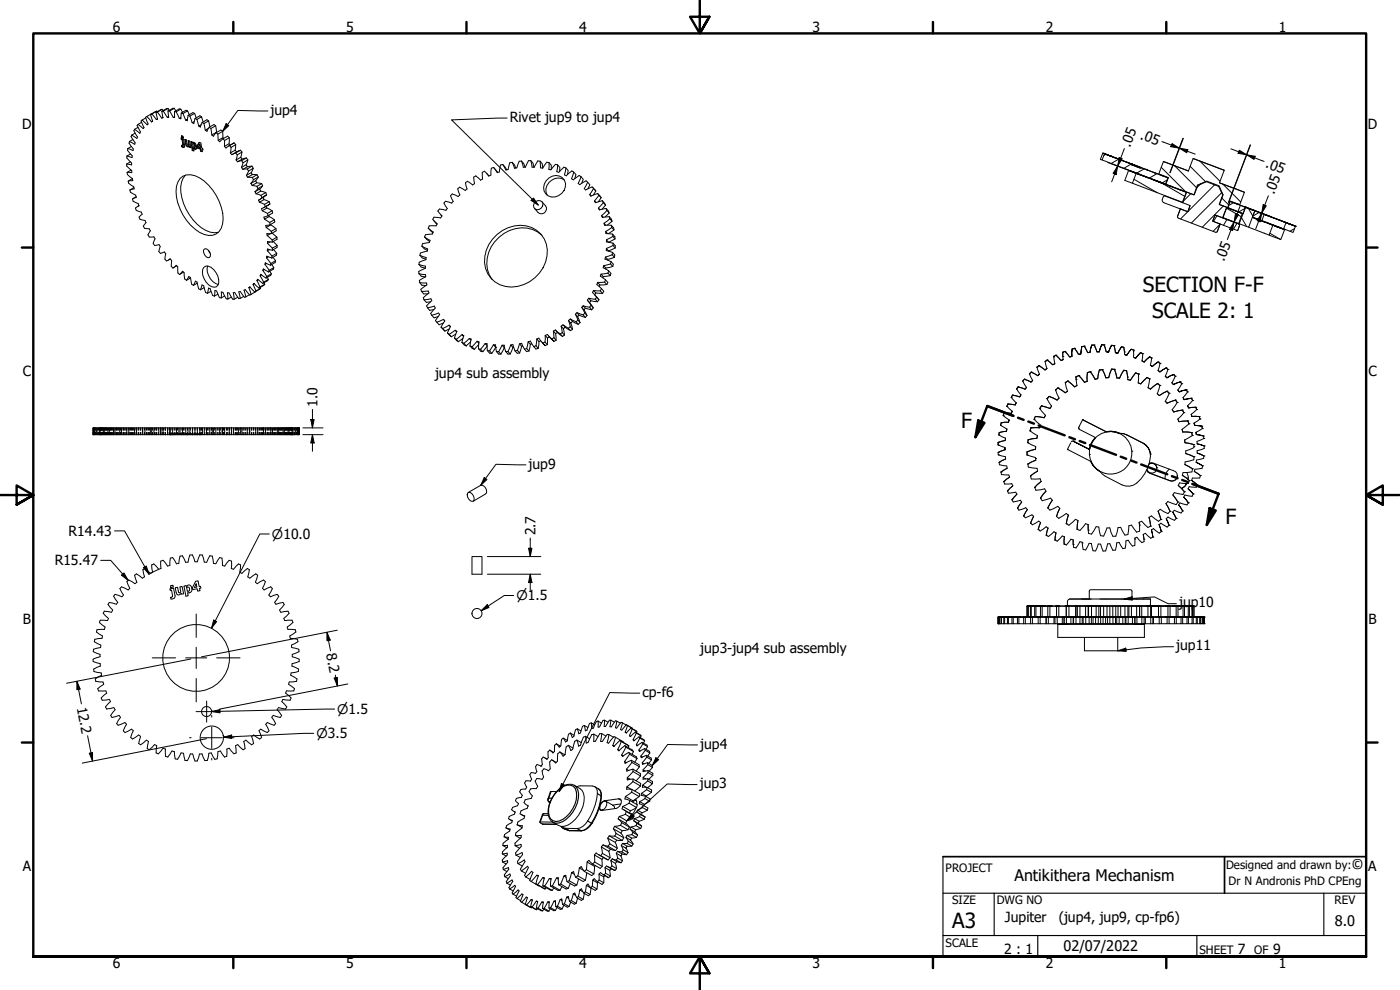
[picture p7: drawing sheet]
<svg xmlns="http://www.w3.org/2000/svg" width="420mm" height="297mm" viewBox="0 0 420 297" stroke-linecap="round" stroke-linejoin="round" font-family="sans-serif">
<defs><g id="words">
<g font-size="6.3">
<text x="343" y="87.7">SECTION F-F</text>
<text x="345.8" y="95.3">SCALE 2: 1</text>
<text x="288.5" y="128.4">F</text>
<text x="367.7" y="157.3">F</text>
<text x="285.8" y="278.5">A3</text>
</g>
<text font-size="4.8" x="304.5" y="264.4">Antikithera Mechanism</text>
<g font-size="4.4">
<text x="405.6" y="260.8">©</text>
<text x="400.6" y="277.8">8.0</text>
<text x="319.2" y="285.4">02/07/2022</text>
</g>
<g font-size="4.2">
<text x="33.9" y="9.6">6</text>
<text x="103.8" y="9.6">5</text>
<text x="173.9" y="9.6">4</text>
<text x="243.8" y="9.6">3</text>
<text x="313.9" y="9.6">2</text>
<text x="383.8" y="9.6">1</text>
<text x="81.2" y="34.4">jup4</text>
<text x="6.6" y="38.7">D</text>
<text x="153" y="36.5">Rivet jup9 to jup4</text>
<text x="342" y="41.6" transform="rotate(21 342 41.6)">.05</text>
<text x="410.5" y="38.7">D</text>
<text x="339.1" y="44.4" transform="rotate(-69 339.1 44.4)">.05</text>
<text x="379.6" y="50.2" transform="rotate(21 379.6 50.2)">.05</text>
<text x="382.4" y="58.5" transform="rotate(-69 382.4 58.5)">.05</text>
<text x="367.4" y="78.6" transform="rotate(-69 367.4 78.6)">.05</text>
<text x="6.8" y="112.9">C</text>
<text x="130.6" y="113.3">jup4 sub assembly</text>
<text x="410.7" y="112.9">C</text>
<text x="95.3" y="122" transform="rotate(-90 95.3 122)">1.0</text>
<text x="158.6" y="140.6">jup9</text>
<text x="20.6" y="160.8">R14.43</text>
<text x="160.7" y="160.6" transform="rotate(-90 160.7 160.6)">2.7</text>
<text x="16.4" y="169.7">R15.47</text>
<text x="353.9" y="182.2">j</text>
<text x="355" y="182.2">u</text>
<text x="357.4" y="182.2">p10</text>
<text x="6.9" y="187.2">B</text>
<text x="410.7" y="187.2">B</text>
<text x="97.9" y="196.3" transform="rotate(79 97.9 196.3)">8.2</text>
<text x="210.1" y="195.9">jup3-jup4 sub assembly</text>
<text x="353" y="195.1">jup11</text>
<text x="192.8" y="209.2">cp-f6</text>
<text x="23" y="212.3" transform="rotate(79 23 212.3)">12.2</text>
<text x="210.1" y="224.6">jup4</text>
<text x="210" y="236.5">jup3</text>
<text x="6.8" y="261.4">A</text>
<text x="410.6" y="261.4">A</text>
<text x="301.6" y="276.6">Jupiter</text>
<text x="317.8" y="276.6">(jup4, jup9, cp-fp6)</text>
<text x="301.4" y="286.3">2 : 1</text>
<text x="371.5" y="286.2">7</text>
<text x="382.1" y="286.2">9</text>
<text x="33.9" y="290.5">6</text>
<text x="103.8" y="290.5">5</text>
<text x="173.9" y="290.5">4</text>
<text x="243.8" y="290.5">3</text>
<text x="313.9" y="290.5">2</text>
<text x="383.8" y="290.5">1</text>
</g>
<g font-size="4">
<text x="81.6" y="161.7">⌀10.0</text>
<text x="155" y="180.1">⌀1.5</text>
<text x="101.2" y="214.2">⌀1.5</text>
<text x="95" y="221.5">⌀3.5</text>
</g>
<g font-size="3.5">
<text x="283.8" y="261.7">PROJECT</text>
<text x="368" y="260.8">Designed and drawn by:</text>
<text x="368.7" y="265.5">Dr N Andronis PhD CPEng</text>
<text x="285.8" y="271.3">SIZE</text>
<text x="299.1" y="271.3">DWG NO</text>
<text x="400.5" y="271.3">REV</text>
<text x="283.8" y="284">SCALE</text>
<text x="360" y="286.2">SHEET</text>
<text x="376.4" y="286.2">OF</text>
</g>
</g></defs>
<!-- layer: Hatch (ANSI) -->
<g fill="none" stroke="#000" stroke-width=".3">
<path d="M331.9 46.3l-.6 .3M335.7 47.7l-2.2 1.4M339.3 49.3l-2 1.2M340.3 53.8l7 4M343.4 50.7l-2.2 1.2M347.2 52.1l-2.2 1.3M348.5 50.2l7.3 7.3M348.5 54.8l7.1 4.1M350.3 54l-1.5 .8M352.5 49.7l6.7 6.7M357.2 49.9l4.7 4.7M357.4 58.1l-2.3 2.3"/>
<path d="M360.1 48.3l6 6.1M360.4 55.1l-1.3 1.3M364.7 55.3l-10.4 10.4M366.6 59.3l2.1 2.2M366.7 57.7l-9.2 9.2M367 55.2l5.4 5.4M367.3 51.1h.1M365.2 64.7l-1 1.7M366.2 67.3l-2.1 2.1M367.2 61.8l-6.4 6.4M368.1 62.5l4.4 2.5M368.2 65.9l-1 1.7"/>
<path d="M370.2 60.8l-1.5 .9M371.2 67l-1 1.7M372.6 65.3l1.5 2.7M373.7 62.5l-1.9 1.1M374.6 62.5l1.4 2.3 1.9-1.1M381.1 70l3.2 1.9M388.5 68.6l-1.4 .8"/>
</g>
<!-- layer: Visible (ANSI) -->
<g fill="none" stroke="#000" stroke-width=".3">
<path d="M40.4 38.8l-.2 .4 1.1 1.9-.2 .4-1.6-1M40.6 39.9l-1.1 .6M41.4 37.3l-.3 .4 1.1 1.9-.2 .4-1.6-1.2M41.4 38.2l-1 .6M42.5 36.7l-1.1 .6M42.7 36l-.4 .3 .9 2-.2 .3-1.6-1.3M43.7 35.4l-1 .6M44.1 35l1.4 1.6M44.1 35l-.4 .2 .7 2-.2 .3-1.5-1.5M45.2 34.4l.6 2M45.5 36.6l.3-.2-.3 .2M45.5 34.2l-1.4 .8"/>
<path d="M45.6 34.2l1.3 1.6M45.6 34.2l-.4 .2M46.8 33.7l.5 2-.4 .1 .4-.2M47 33.3l-1.8 1.1M47.2 33.6l-.2-.3-1.4 .9M47.2 33.6l1.3 1.8M47.2 33.6l-.4 .1M48.6 33.4l.3 1.9-.4 .1 .4-.2M48.6 32.8l-1.8 .9M48.9 33.2l-.3-.4-1.4 .8M49 33.3l1.2 1.9M49 33.3l-.4 .1"/>
<path d="M50.4 33.3l.2 1.9h-.4l.4-.2M50.4 33.3h.5M50.5 32.5l-.5 .1-1.4 .8M50.8 33.1l-.3-.6-1.5 .8M50.9 33.3l1.1 1.9M52.3 32.5h-.4l-1.5 .8M52.4 33.5v1.8l-.4-.1 .4-.2M52.4 33.5l.5 .1M52.7 33.3l-.4-.8-1.4 .8M52.9 33.6l.9 1.9M52.9 33.6l1.4-.8 .5 .9M54.3 32.8l-.5-.1-1.4 .8"/>
<path d="M54.4 33.9l-.1 1.7-.5-.1 .5-.3M54.4 33.9l.5 .2M54.9 34.1l.8 2M54.9 34.1l1.4-.8 .5 1.1M56.3 33.3l-.5-.2-1.4 .8M56.5 34.6l-.3 1.6-.5-.1 .6-.3M56.5 34.6l.5 .2M57 34.8l.7 2M57 34.8l1.4-.8 .5 1.4M58.4 34l-.5-.2-1.4 .8M58.5 35.5l-.3 1.6-.5-.3 .6-.3M58.5 35.5l.6 .3"/>
<path d="M59.1 35.8l.5 2M59.1 35.8l1.4-.8 .5 1.6M60.5 35l-.5-.3-1.5 .8M60.7 36.8l-.6 1.3-.5-.3 .8-.4M60.7 36.8l.5 .3M61.2 37.1l.4 2M61.2 37.1l1.4-.8 .4 1.7M62.6 36.3l-.5-.4-1.4 .9M62.8 38.2l-.7 1.2-.5-.3 1-.6M62.8 38.2l.5 .4M63.3 38.6l.3 1.9M64.7 37.7l.3 2"/>
<path d="M64.7 37.7l-1.4 .9M64.7 37.7l-.5-.3-1.4 .8M64.9 39.8l-.8 1.1-.5-.4M64.9 39.8l.5 .4M65 39.7l-1.4 .8M66.8 39.4l.1 1.9M66.8 39.4l-1.4 .8M66.8 39.4l-.5-.4-1.4 .8M38 49.2v.6l1.5 1.4v.6l-1.4-.1M38.1 46.8v.6l1.4 1.5v.6l-1.5-.3M38.1 51.7l.1 .7 1.6 1.2M38.4 44.6l-.1 .5 1.4 1.6-.1 .6-1.5-.5"/>
<path d="M38.5 54.3l.1 .7 1.5 1 .2 .7-1.3 .3M38.9 42.4l-.2 .6 1.3 1.7-.1 .5-1.5-.6M39 57l.2 .7 1.5 .9 .2 .6-1.1 .5 .2 .7 1.5 .7 .2 .7-1.1 .6 .3 .7 1.5 .6 .3 .6-1 .8 .3 .7 1.5 .4 .3 .6-.8 1 .3 .7 1.5 .2 .3 .5-.7 1.3 .4 .6h1.4l.3 .6-.5 1.3 .4 .6 1.3-.2 .4 .5-.4 1.6 .4 .5 1.2-.4 .4 .5-.2 1.7 .5 .5 1.1-.6 .4 .5-.1 1.7 .5 .5M39.1 48.6l-1.1 .6M39.2 46.2l-1.1 .6M39.3 51l-1.2 .7M39.4 44l-1 .6M39.5 40.5l-.2 .5 1.3 1.8-.2 .5-1.5-.9M39.8 53.6v.6l-1.3 .1M39.8 53.6l-1.3 .7M39.9 41.9l-1 .5M40.2 56.3l-1.2 .7"/>
<path d="M40.9 59l-1 .6M54 53.6a4.4 4.4 0 0 1 5.9-.2 15.1 15.1 0 0 1 6.9 13.8 3.9 3.9 0 0 1-5.5 3.1 14.7 14.7 0 0 1-8.3-14.4zM54.4 41.8l-.1-.4 .8 .3 .3 2-.2 .5-.7-.2M54.5 41.4v.3l.3 .2 .2 1.3-.1 .5M54.5 41.7l-.1 .1 .3 .1M54.6 40.8l.1 .3 .3 .2M54.7 41.1l-.3-.4 .5 .2 .1 .5-.5-.2M54.7 43.6v.3M54.7 43.9l.6 .2M54.8 41.9h-.1l.2 1.7-.4-.1v.5l.2-.1M55.6 41.9l.3 1.6 .7 .4M55.6 52.6a6.8 6.8 0 0 0-1 6.7 14.5 14.5 0 0 0 8.5 10.4h2.4"/>
<path d="M56.6 42.2l.2 1.3M56.8 43.5h-.5l-.4-1.5-.4-.2 .4 1.9 .4 .3 .4-.1M56.8 43.5h-.2l-.2-1.4 .5 .2 .3 2-.5-.2M56.9 44.1h-.2v-.2l.5 .2M57.4 42.5l.5 2.6M57.7 45.2h.5M57.8 42.8a1.15 1.15 0 0 1 1.1 .7 1.15 1.15 0 0 1-.2 1.3l-.6-.3M57.9 43.2a.61 .61 0 0 1 .5 .4 .61 .61 0 0 1-.2 .7zM57.9 43.2a.62 .62 0 0 1 .7 .3 .62 .62 0 0 1-.2 .8M58 42.7l-.2 .1-.5-.4 .4 2.8M58.8 44.7l-.6-.3v.9l-.5-.1M59.1 43.9l.1 .5"/>
<path d="M59.2 44.4l1 .2 .1 .7M59.2 44.4l1 .2M59.3 43.8v.5M59.9 42.7l-.8 1.2 .7-1.2 .5 .2 .2 1.5 .3 .1 .1 .5-.3-.1M59.9 43.3h.1v1l-.5-.2zM59.9 43.3l.1 1M60.1 44.7l.1 .7h.5M60.9 44.9h-.3l.1 .6-.5-.1M65.4 40.2l.1 1.9M66.9 41.6l-.9 .9-.5-.4M66.9 41.6l.5 .5M67.1 41.5l-.2-.2-1.4 .8"/>
<path d="M67.4 42.1v1.8M68.8 41.3l-.1 1.8M68.8 41.3l-1.4 .8M68.8 41.3l-.5-.5-1.4 .8M68.9 43.7l-1.1 .7-.4-.5M68.9 43.7l1.4-.8-1.8 .9M68.9 43.7l.4 .5M69.1 45.9l.5 .5 1.1-.5M69.1 43.5l-.4-.4-1.3 .8M69.3 44.2l-.2 1.7M70.3 42.9l.4 .5M70.7 43.4l-.1 1.7"/>
<path d="M70.7 45.9l1.5-.8-2.4 1.2M70.7 43.4l-1.4 .8M70.7 45.9l.5 .6M70.9 48l1.4-.8 .4 .5-1.4 .8zM71 45.6l-.4-.5-1.5 .8M71.2 46.5l-.3 1.5M72.2 45.1l.4 .5M72.5 50.2l1.4-.8 .4 .6-1.4 .8zM72.5 48.2l-1.2 .3M72.5 48.2l.4 .6M72.6 45.6l-.3 1.6M72.6 45.6l-1.4 .9"/>
<path d="M72.9 48.8l-.4 1.4M74 52.6l1.4-.8 .3 .6-1.4 .8zM74 47.4l-1.3 .3M74 47.4l-1.5 .8M74 47.4l.4 .6M74.2 50.7l-1.3 .1M74.2 50.7l.4 .6M74.3 53.2h1.4M74.4 48l-.5 1.4M74.4 48l-1.5 .8M74.6 51.3l-.6 1.3M75.3 55l1.5-.8 .2 .6-1.4 .9z"/>
<path d="M75.6 49.9l-1.3 .1M75.6 49.9l-1.4 .8M75.6 49.9l.4 .6M75.6 55.7l1.5 .2M75.7 52.4h1.4M75.7 53.2l.4 .7M76 50.5l-.6 1.3M76 50.5l-1.4 .8M76.1 53.9l-.8 1.1M76.5 57.5l1.4-.8 .3 .6-1.4 .9zM76.8 58.2l1.5 .4M77 54.8l1.5 .3"/>
<path d="M77.1 55.9l.3 .7M77.1 52.4l-1.4 .8M77.1 52.4l.4 .7M77.4 56.6l-.9 .9M77.5 53.1l-.7 1.1M77.5 53.1l-1.4 .8M78.2 57.3l1.6 .5M78.3 58.6l.3 .7M78.5 55.1l-1.4 .8M78.5 55.1l.3 .6M78.6 59.3l1.4-.9-2.3 1.6M78.8 55.7l-.9 1"/>
<path d="M78.8 55.7l-1.4 .9M79 59.3l.2 .6-1.3 .8-.3-.6 1-.8M79.2 59.9l1.6 .6M79.8 57.8l-1.5 .8M79.8 57.8l.2 .6M146 52l.7 .8M148.1 50.2l-.7 .3-.1 2-.6 .3-1.3-1.4-.7 .3 .1 2-.6 .3-1.4-1.2-.6 .4 .2 1.9-.5 .4-1.6-1.1-.6 .4 .5 1.9-.6 .4-1.7-.9-.5 .5 .6 1.8-.5 .5-1.8-.8-.5 .5 .8 1.7-.4 .5-1.9-.5-.5 .5 1 1.7-.4 .5-1.9-.4-.5 .6 1.2 1.5-.4 .6-2-.2-.3 .6 1.3 1.4-.3 .6h-2.1l-.3 .6M148.1 50.2l1.3 1.5M150.9 49.3l-.7 .2-.3 2.1-.7 .2-1.1-1.6M150.9 49.3l1.2 1.7M153.7 48.7l-.7 .1-.5 2.1-.7 .1-.9-1.7M153.7 48.7l.7 .7 .4 1"/>
<path d="M156.5 48.3l-.7 .1-.7 2-.7 .1-.7-1.8M156.5 48.3l.7 .8 .4 1.1M159.3 48.2h-.7l-.9 2h-.6l-.6-1.9M159.3 48.2l.4 2h.6l1.1-1.9 .7 .1M159.3 48.2l.7 .8 .2 1.2M162.1 48.4l.6 .7 .2 1.3M162.1 48.4l.1 2h.7M163.9 54.2a3.2 3.2 0 0 1 3.2-1.5 3.2 3.2 0 0 1 2.6 2.3 3.6 3.6 0 0 1-1.9 3.6 3.6 3.6 0 0 1-4-.4 3.1 3.1 0 0 1 .1-4zM164.8 48.8l-.7-.1-1.2 1.7M164.8 48.8l.6 .8v1.2M164.8 48.8l-.1 2 .6 .2 1.4-1.7 .6 .2M167.3 49.5l-.2 2 .6 .2 1.5-1.5 .6 .2"/>
<path d="M167.3 49.5l.7 .7-.1 1.3M169.3 54a3.6 3.6 0 0 0-4.2 .4 3.6 3.6 0 0 0-.9 4.2M169.8 50.4l-.4 2 .5 .3 1.7-1.4 .6 .3M169.8 50.4l.7 .8-.2 1.2M172.2 51.6l-.7 2 .5 .4 1.8-1.4 .6 .4M172.2 51.6l.6 .8-.3 1.2M174.4 53l-.9 2 .5 .4 1.9-1.1 .5 .4M174.4 53l.6 .8-.4 1.2M176.4 54.7l-1.1 1.9 .5 .4 1.9-.9 .4 .4M176.4 54.7l.6 .7-.6 1.2M177.3 58.8l-.3-.4 .4 .4M177.9 56.3l.9 1"/>
<path d="M178.1 56.5l.7 .8-.7 1.2M178.1 56.5l-1.1 1.9M179.4 58.1l-2.1 .7M179.4 58.1l1 1.2M179.4 58.1l.3 .5M179.7 58.6l.7 .7-.9 1.3M179.7 58.6l-1.3 1.7M331 45.9l2 .8-1.9-.7M331.1 46l2.1 .8M331.1 46h.1M331.5 46.1l7.9 3-.1 .2 2.9 1.1 .1-.2 8.2 3.2-.7 1.8-19-7.2zM331.5 46.1l-.5-.2-.8 1.9 .6 .2"/>
<path d="M331.6 46.2l2.4 .9-1.7-.6M331.6 46.2l1.6 .6M331.6 46.2h.1M332.3 46.5l2.5 .9M332.3 46.5h.1M333.3 46.8l2.6 1-1.4-.5M333.3 46.8l1.5 .6M333.3 46.8h.1M334.5 47.3h.1M334.5 47.3l.4 .1M334.9 47.4l2.3 .9-1.2-.5M336 47.8l2.8 1.1-1.1-.4"/>
<path d="M336 47.8h.1M337.7 48.5l2.3 .9M337.7 48.5h.1M338.7 48.8l2.8 1.1zM338.7 51.1l2.6 1-2.2-.8M338.7 51.1l2.3 .9M338.7 51.1l-1.1 3 2.3 .9M339.1 51.3l3 1.1-2-.8M339.1 51.3h.1M339.3 49.3l.3 .1M339.4 49.1l.9 .4zM339.4 49.1l.2 .1"/>
<path d="M339.6 49.2l.9 .4-.5-.2M339.6 49.2h.1M339.6 49.2l.5 .2M339.6 49.2l-.3-.1 3 1.1-.1 .2-.9-.3M339.6 49.2v.2l.2 .1M339.8 49.5l.1 .1M340 49.3l-.2 .2M340.1 49.4l2.2 .9-.7-.3M340.1 51.6l3.1 1.2-1.7-.6M340.1 51.6h.1M340.4 49.5l.7 .3M340.8 49.7h.1"/>
<path d="M341 52l15 5.7-1.1 3-15-5.7zM341 52h.1M341 49.8l-1-.5-.1 .3 1.1 .3M341.1 49.8l-.1 .2M341.4 49.9l-.1 .2-.3-.1M341.5 49.9h.1M341.5 52.2l3.3 1.2-1.4-.5M341.5 52.2h.1M341.6 50l2.3 .8M341.6 50h.1M342.2 50.4h.1M343.4 52.9l2.8 1.1"/>
<path d="M343.4 52.9h.1M343.9 50.8l2.7 1.1-.3-.1M343.9 50.8l.5 .2zM343.9 50.8h.1M345.6 53.7l1.1 .5-.5-.2M345.6 53.7h.1M345.6 53.7l.6 .3M346.2 54l2.8 1-.8-.3M346.3 51.8l2.7 1-.2-.1M346.3 51.8h.1M346.6 54.1l.9 .4M346.6 54.1l-.2-.1 1.4 .6"/>
<path d="M346.6 54.1h.1M347 54.3h.1M347.1 54.3l3 1.1zM347.1 54.3h.1M347.4 54.4h.1M347.6 54.5l1.2 .4M347.6 54.5h.1M347.6 54.5l1.2 .5M347.6 54.5l.1 .1M347.7 54.6l1.1 .4M347.8 54.6h.2M347.8 54.6h.1"/>
<path d="M348 54.6l1.3 .5h-.1M348 54.6h.1M348.2 54.7l3.3 1.3-.4-.2M348.2 54.7h.1M348.8 54.9l-.3-.1 .7 .3M348.8 54.9h.1M348.8 52.7h.1M348.8 55h.1M348.8 52.7l1.8 .7M349.2 48.5l7.5 2.8 1.4-3.7 9.3 3.5-1.4 3.7 7.5 2.9-1.4 3.7-3-1.1-.7 2-2.5-1 1-2.8-1.1-2.5-3.8-1.5-2.5 1.2-1.1 2.8-8.5-3.2 .7-2-2.8-1.1zM349.2 48.5l7.5 2.8M349.2 55.1h.1"/>
<path d="M349.8 55.2l.1 .1M350.5 53.4h.1M351.1 55.8l3.1 1.2M351.1 55.8h.1M354.2 57h.1M354.2 57l1.8 .7M356.2 57.6l2.1 .8 1.1-3 2.7-1.1 3.7 1.4 1.3 2.7-1.1 3 2.1 .8-1.2 3.1-2.2-.8-.8 1.9 2.3 .8-1.1 2.5-11.7-4.5 .8-2.5 2.3 .8 .7-1.8-2.3-.9zM358.1 47.6l9.3 3.5M366 54.8l7.5 2.9M41.7 61.7l-.3 .2M51.1 77.7l-.5 .3M53 79.7l-1.1 .7"/>
<path d="M61.2 74.8l.4-.2a1.77 1.77 0 0 1 1.3 2.6 1.77 1.77 0 0 1-1.7-2.4zM62.3 79.8a4.9 4.9 0 0 0 3.2 5.6M62.6 75.1l.5 .9M77.9 60.7l1.5 .6M78.7 63.2l1.6 .8M79.4 65.8l1.5 .9M79.4 61.3l.2 .7M79.5 79.3l1.3 1.8M79.6 62l1.4-.8-1.8 1.1M79.9 68.3l1.5 1.1M79.9 61.9l.2 .5-1.4 .8-.2-.6 1.1-.6M80 77.4l1.3 1.7"/>
<path d="M80 79.1l-.5 .2 .1-.4 1.6 .7M80.1 62.4l1.6 .8M80.2 70.7l1.5 1.3M80.2 75.3l1.4 1.5M80.3 64l.1 .7M80.3 73l1.4 1.5M80.5 77.1l-.5 .3 .1-.5 1.5 .5M80.7 64.6l.1 .4-1.4 .8-.2-.7 1.2-.4M80.8 65l1.5 .9M80.8 60.5l-1.4 .8M80.8 60.5l.2 .7M80.9 74.9l-.7 .4 .1-.6 1.4 .4"/>
<path d="M80.9 66.7l.2 .7M81.1 72.6l-.8 .4v-.5l1.4 .1M81.2 67.3l.1 .2-1.4 .8-.1-.7 1.3-.2M81.3 67.5l1.5 1.1M81.3 79.1l-.1 .5M81.4 69.4l.1 .6M81.5 70l-1.4 .1 .1 .6 1-.6M81.6 79.4l.6 .9-1.4 .8M81.6 76.8v.6M81.7 63.2l.1 .7-1.4 .8M81.7 63.2l-1.4 .8M81.7 70l1.4 1.1-1.4 .9"/>
<path d="M81.7 72v.6M81.7 74.5v.6M81.9 77.2l.8 1-1.4 .9M82 72.5l1.2 1.1-1.5 .9M82.1 74.9l1 1.1-1.5 .8M82.3 65.9l.2 .7-1.4 .8M82.3 65.9l-1.4 .8M82.7 78.2l-.1 .6-1.4 .8M82.8 68.6l.1 .6-1.4 .8M82.8 68.6l-1.4 .8M83.1 76l-.1 .6-1.4 .8M83.1 71.1v.7l-1.4 .8"/>
<path d="M83.2 73.6l-.1 .6-1.4 .9M125.7 79.4l2 .5-.1 .6-1.9 .9v.7M125.7 79.4l.7 .7 1.2 .4M126 76.6l1.9 .7-.1 .6-2 .8-.1 .7M126 76.6l.7 .8 1.1 .4M126.6 73.9l1.8 .8-.2 .6-2 .6-.2 .7M126.6 73.9l.7 .7 1 .5M127.4 71.1l1.7 1-.2 .7-2.1 .3-.2 .8M127.4 71.1l1.5 1.4M128.5 68.4l1.5 1.2-.2 .6-2.1 .2-.3 .7M128.5 68.4l1.4 1.4M130.1 66.2l1 1.1"/>
<path d="M132.3 64.5l.3 .3M149.1 70.4a9.3 9.3 0 0 1 13.2-.1 9.4 9.4 0 0 1-1.8 13 9.3 9.3 0 0 1-13.2 .2 9.4 9.4 0 0 1 1.8-13.1zM160.8 60.4a1.35 1.35 0 0 1 2.1 .5 1.35 1.35 0 0 1-1 1.9 1.3 1.3 0 0 1-1.7-.7 1.3 1.3 0 0 1 .6-1.7zM162.6 70.6a9.5 9.5 0 0 0-12.8 .6 9.5 9.5 0 0 0-2.1 12.7M162.6 60.5l1.1 1.3a1.52 1.52 0 0 1-.2 1.9 1.52 1.52 0 0 1-2 .1l-1.1-1.3M180.8 60.2l-2.1 .6-.3-.5 .4 .5M180.8 60.2l.9 1.3M180.8 60.2l.3 .6M181.1 60.8l.6 .7-1 1.3M181.1 60.8l-1.5 1.6M181.8 67.6l-.5-.6 .1 .6h2.1M181.9 62.6l-2 .4-.3-.6 .4 .5"/>
<path d="M181.9 62.6l.9 1.3M181.9 62.6l.3 .5M182.2 63.1l.6 .8-1.2 1.2M182.2 63.1l-1.6 1.6M182.3 70.1l-.5-.6 .1 .6 2 .2M182.3 78l-.6-.9-.1 .7 1.8 .7M182.6 72.7l-.6-.7v.6l2 .4M182.8 65l-2 .2-.2-.5 .4 .5M182.8 65l.7 .8 .2 .6M182.8 65l.2 .6M183 65.6l.7 .8-1.5 1.1M183 65.6l-1.7 1.4"/>
<path d="M183.2 79.2l-2 .5M183.2 79.2l.7 .8M183.4 78.5l.7 .8-.2 .7M183.4 78.5l-.2 .7M183.5 67.6l.6 .8 .2 .6M183.5 67.6l.1 .7M183.6 68.3l.7 .7-1.7 1.1M183.6 68.3l-1.8 1.2M183.7 76.4l-2 .7M183.7 76.4l.7 .8M183.8 75.7l.7 .8-.1 .7M183.8 75.7l-.1 .7"/>
<path d="M183.9 70.3l.6 .7 .1 .7M183.9 70.3v.6M183.9 80l-2.1 .4M183.9 70.9l.7 .8-1.9 1M183.9 70.9l-1.9 1.1M184 73.6l-2 .9M184 73l.7 .7-.1 .7M184 73.6l.6 .8M184 73v.6M184.4 77.2l-2 .6M184.6 74.4l-2 .9-.6-.8-.1 .7 1.9 .5M353.4 64.9v.3"/>
<path d="M354.6 62.8l-.4-.1-.8 2.2M354.9 60.7l-5.6-1.9a1.46 1.46 0 0 0-.3 1.8l7.5 2.9 .7-1.8M364.7 64.5l7.1 2.7 .2 .5-.6 1.5-7.5-2.8zM366.2 67.2l-1 2.5M367 65.3l4.7 1.9 .3 .5M368.2 62.3l4.6 1.8-1.1 3-4.7-1.8zM368.2 62.3l3.6 1.4M368.4 62.3h.1M368.7 62.5h.1M369.2 60.4l4.6 1.8-.7 1.9-4.6-1.8zM369.2 60.4l2.1 .8M371.3 61.2h-.2l2.7 1"/>
<path d="M371.3 61.2h.1M371.7 67.1h.2M371.8 63.7l-.3-.1 1.5 .6-.2-.1M371.8 63.7h.1M372 67.7l-.6 1.5M373.8 62.2l2.8 1-1.9 5-2.8-1.1zM373.8 62.2l2.8 1M373.8 62.2l-.4-.2 2.2 .9M373.8 62.2h.1M374.7 68.2l6.2 2.4M375.6 62.9l.6 .2M375.6 62.9l2.8 1.1"/>
<path d="M375.8 65.2l7.4 2.8M376.2 63.1h.1M376.6 63.2l2.8 1.1-.7 1.9-2.8-1.1zM376.9 65.6l.6 .2M377.5 65.8l-1-.3 3.4 1.2M377.5 65.8h.1M378.4 64l-.7-.3 4.6 1.7M378.4 64h.1M378.7 66.2l6.5 2.5M379.4 64.3l6.6 2.5M379.5 64.4l.9 .3zM379.9 66.7l-1.3-.5 3.3 1.3"/>
<path d="M379.9 66.7h.1M380.4 66.9l1.5 .6M380.4 64.7h.1M380.5 67l1.5 .5M381.9 67.5h.1M382 67.5l3.5 1.4-1.1 3-3.5-1.3zM382.3 65.4l-1.1-.4 2.8 1.1M382.3 65.4h.1M383.2 68l2.3 .9M383.2 68l2.2 .8M383.2 68l.3 .1M383.5 68.1l-1.8-.7 3 1.2"/>
<path d="M383.5 68.1h.1M384 66.1l-1.3-.5 2.4 .8M384 66.1h.1M384 66.1l2.6 .9M384 66.1l1.4 .5M384.7 68.6l-2.1-.8 2.8 1M384.7 68.6h.1M385.1 66.4l2.4 1M385.1 66.4l1.5 .6M385.1 66.4l.3 .2M385.4 68.8h.1M385.4 66.6h.1"/>
<path d="M385.5 68.9h.1M386 66.8l2.8 1.1-.7 1.9-2.9-1.1zM386.6 67h.1M386.8 67.1l1.8 .7M386.8 67.1h.1M386.8 67.1l2 .8M387.5 67.4l-1.6-.7 2.3 1M387.5 67.4h.1M388.2 67.7l-1.8-.7 2.2 .8M388.2 67.7h.1M388.6 67.8h.1M388.8 67.9h.1"/>
<path d="M51.9 80.4l1-.8 .4 .5 .1 1.8 .5 .5M53.9 82.4l.9-1 .4 .4 .2 1.9 .6 .4M55.1 81.6l-1.2 .8M57.2 83.3l.3 2 .5 .3M57.2 83.3l-.5-.3-.7 1.1M57.2 83.4l-1.2 .7M58 85.6l.7-1.2 .4 .3 .5 1.9 .6 .3M59.2 84.9l-1.2 .7M60.2 86.9l.4-1.4 .5 .3 .6 2 .6 .2M61.2 80.2a2.13 2.13 0 0 1 2.9 .7 4.6 4.6 0 0 1 1.3 4.7 1.79 1.79 0 0 1-2.7-.1 4.3 4.3 0 0 1-1.5-5.3zM61.3 86.3l-1.1 .6M62.3 88l.3-1.6 .5 .2 .7 2.1 .5 .1"/>
<path d="M63.3 87.4l-1 .6M64.3 88.8l.2-1.6 .5 .1 .9 2 .5 .1M65.4 88.3l-1.1 .5M66.4 89.4v-1.8l.5 .1 1 1.9 .5 .1M67.4 88.8l-1 .6M68.4 89.7l-.2-1.8h.5l1.1 1.9h.5M69.4 89.1l-1 .6M71.3 89.2l-1 .6M72.1 89.5l-.4 .1-1.3-1.8h-.4l.3 2M73.2 88.9l-1.1 .6M73.8 89.1l-.4 .1-1.3-1.8-.4 .2 .4 1.9M74.7 86.3l.7 2"/>
<path d="M74.9 88.4l-1.1 .7M75 86.1l-.3 .2 .3-.2 1.5 1.5M75.4 88.3l-.4 .2-1.4-1.6-.4 .2 .6 2M75.9 85.3l.9 2M76.3 85.1l-.4 .2 .3-.2 1.5 1.3M76.8 87.4l-1.4 .9M76.8 87.3l-.3 .3M77.1 84.1l.9 2M77.5 83.9l-.4 .2 .2-.3 1.6 1.2M78 86.1l-.3 .3M78.1 82.7l1 2M78.1 86.2l.1 .3-1.4 .8"/>
<path d="M78.2 86.5l-1.7 1.1M78.5 82.5l-.4 .2 .2-.4 1.5 1.1M78.9 81.1l1.2 1.9M79.1 84.7l-.2 .3M79.2 84.8l.3 .5-1.5 .8M79.3 80.9l-.4 .2 .1-.4 1.6 .9M79.5 85.3l-1.8 1.1M80.1 83l-.3 .4M80.2 83.2l.4 .6-1.5 .9M80.6 83.8l-.3 .4-1.4 .8M80.8 81.1l-.2 .5M81 81.4l.4 .8-1.3 .8"/>
<path d="M81.4 82.2l-.2 .4-1.4 .8M82.2 80.3l-.2 .5-1.4 .8M125.7 82.1l2 .3 .1 .6-1.9 1.1 .1 .7M125.7 82.1l.7 .8 1.2 .2M126 84.8l2 .1 .1 .6-1.8 1.3 .2 .6M126 84.8l.6 .8 1.2 .1M126.5 87.4l2-.1 .2 .6-1.7 1.5 .3 .5M126.5 87.4l.7 .8h1.2M127.3 89.9l2-.3 .3 .6-1.6 1.6 .3 .6M127.3 89.9l.6 .8 1.3-.1M128.3 92.4l2-.6 .3 .6-1.4 1.7 .4 .5M128.3 92.4l.6 .7 1.3-.2"/>
<path d="M129.6 94.6l2-.7 .4 .5-1.3 1.8 .4 .5M129.6 94.6l.7 .8 1.2-.4M131.1 96.7l.7 .7 1.3-.5M132.4 98.2l1.1 1.1M132.4 98.2l.4 .4M132.8 98.6l.7 .7M133.3 96l.2 .3M133.5 96.3l-.4-.5-2 .9M133.5 96.3l-1.1 1.9M134.3 99.9l1.2 1.1M134.3 99.9l.5 .4M134.7 97.6l-1.9 1"/>
<path d="M134.8 98.7l-1.3 .6M135.2 98l-.5-.4 .5 .3-.9 2M136.6 99.1l-1.8 1.2M137 99.6l-.4-.5 .5 .3-.7 2M166.1 99.3l.6-.3 .6 .8-.5 .3zM166.1 99.3l.1 2M166.7 99l1.4 1.2M167.3 99.8l1.5 1.2M168.4 97.9l.6-.5 .6 .8-.5 .4zM168.4 97.9l.3 1.9M168.7 99.8l.7 .7M168.7 99.8l-.6 .4"/>
<path d="M169 97.4l1.6 1.1M169.1 98.6l.3 1.9M169.6 98.2l1.6 1M170.6 98.5l.6 .7M170.6 96.2l.6-.5 .6 .8-.5 .4zM170.6 96.2l.6 1.8M171.2 95.7l1.7 .8M171.2 98l.6 .8M171.2 98l-.6 .5M171.3 96.9l.5 1.9M171.8 96.5l1.7 .8M171.8 98.8l-.6 .4"/>
<path d="M172.7 94.3l.7 1.7M172.9 96.5l.6 .8M173.1 93.8l.7 .8-.4 .4-.7-.7zM173.1 93.8l1.9 .7M173.4 95l.7 1.8M173.4 96l.7 .8M173.4 96l-.5 .5M173.8 94.6l1.9 .6M174.1 96.8l-.6 .5M174.6 92.2l.9 1.7M175 91.7l.7 .8-.4 .5-.7-.8zM175 91.7l2 .5"/>
<path d="M175 94.5l.7 .7M175.3 93l.8 1.7M175.5 93.9l.6 .8M175.5 93.9l-.5 .6M175.7 92.5l1.9 .4M176.1 94.7l-.4 .5M176.3 90.1l1.1 1.5M176.7 89.5l.6 .7-.3 .6-.7-.7zM176.7 89.5l1.9 .3M177 90.8l1.1 1.6M177 92.2l.6 .7M177.3 90.2l2 .3"/>
<path d="M177.4 91.6l.7 .8M177.4 91.6l-.4 .6M178.1 92.4l-.5 .5M178.1 87.2l2.1 .1M178.6 89.8l.5-.6-1.3-1.5 .3-.5 .7 .7-.3 .6 1.2 1.4M178.6 89.8l.7 .7M178.8 87.9l2 .1M179.2 89.2l.5 .7M179.7 89.9l-.4 .6M179.8 86l.2-.5-.6-.8-.3 .7 1.4 1.2M180.2 87.3l.6 .7M180.5 86.6l.7 .8-.4 .6"/>
<path d="M180.5 86.6l-.3 .7M180.9 83.3l.2-.3-.7-.8-.2 .7 1.5 1.1M181.4 84.7h-2M181.4 84.7l.7 .7M181.7 84l.7 .7-.3 .7M181.7 84l-.3 .7M181.8 80.7v-.3l-.6-.7-.2 .6 1.7 1M182.1 85.4l-2.1 .1M182.5 81.9l-2.1 .3M182.5 81.9l.6 .8M182.7 81.3l.6 .7-.2 .7M182.7 81.3l-.2 .6"/>
<path d="M183.1 82.7l-2 .3M134.8 100.3l.7 .7M136.4 101.4l1.2 1.1M136.4 101.4l.5 .4M136.8 100.2l-1.3 .8M136.9 101.8l.7 .7M138.6 100.4l-1.7 1.4M138.6 102.7l.7 .8 .6 .3M138.6 102.7l.6 .3M138.9 101.5l-1.3 1M139.1 101l-.5-.6 .6 .3-.6 2M139.2 103l.7 .8"/>
<path d="M140.8 101.5l-1.6 1.5M141.1 103.8l.6 .7 .7 .3M141.1 103.8l.6 .2M141.2 102.6l-1.3 1.2M141.3 102.1l-.5-.6 .6 .3-.3 2M141.7 104l.7 .8M143.2 102.4l-1.5 1.6M143.6 104.6l.7 .8 .6 .1M143.6 104.6l.6 .2M143.6 103.4l-1.2 1.4M143.7 103l-.5-.6 .6 .2-.2 2M144.2 104.8l.7 .7"/>
<path d="M145.6 103.1l-1.4 1.7M146.2 103.7l-.6-.6 .6 .1 .1 2M146.2 103.9l-1.3 1.6M146.3 105.2l.6 .7 .7 .1M146.3 105.2l.6 .1M146.9 105.3l.7 .7M148.1 103.4l-1.2 1.9M148.8 104.2h.1M148.8 104.2l-.7-.8 .6 .1 .3 2M148.8 104.2l-1.2 1.8M149 105.5l.6 .7h.7M149 105.5h.6"/>
<path d="M149.6 105.5l.7 .7M150.7 103.6l-1.1 1.9M151.3 104.3l-.6-.7h.6l.5 1.9M151.3 104.3l-1 1.9M151.3 104.3h.1M151.8 105.5l.6 .7h.7M151.8 105.5h.6M152.4 105.5l.7 .7M153.3 103.5l-.9 2M153.9 104.3l-.6-.8 .6-.1 .7 1.9M153.9 104.3l-.8 1.9M154.1 104.2l-.2 .1"/>
<path d="M154.6 105.3l.6 .7 .8-.1M155.3 105.1l.7 .8M155.3 105.1l-.7 .2M155.9 103.2l-.6 1.9M156.5 103.9l-.6-.7 .6-.2 .9 1.8M156.5 103.9l-.5 2M156.9 103.8l-.4 .1M157.4 104.8l.6 .7 .7-.2M158.1 104.6l.6 .7M158.1 104.6l-.7 .2M158.5 102.6l-.4 2M159.2 103.3l-.7-.7 .7-.3 1 1.7"/>
<path d="M159.2 103.3l-.5 2M159.6 103.2l-.4 .1M160.2 104l.6 .7 .7-.2M160.9 103.7l.6 .8M160.9 103.7l-.7 .3M161.1 101.7l-.2 2M161.8 102.5l-.7-.8 .6-.2 1.2 1.4M161.8 102.5l-.3 2M162.3 102.3l-.5 .2M162.6 102.6l1 1.1-.7-.8M163.6 102.6l.7 .8M163.6 102.6l-.7 .3"/>
<path d="M163.6 100.7v1.9M164.3 103.4l-.7 .3M164.3 101.4l-.7-.7 .7-.3 1.3 1.3M164.3 101.4v2M164.5 100.7l1.7 1.7-.6-.7M164.9 101.1l-.6 .3M166.2 101.3l.7 .8M166.2 101.3l-.6 .4M166.8 100.1l.1 2M166.9 102.1l-.7 .3M168.1 100.2l.7 .8M169.4 100.5l-.6 .5"/>
<path d="M303.5 119.2l1.5 1.6M303.5 119.2h.1M303.9 118.6l2.1 .5M303.9 118.6h.1M303.9 118.6l-.4 .6M305.1 116.7l1.3 1.8M305.1 116.7h.1M305.5 116.1l2.1 .6M305.5 116.1h.1M305.5 116.1l2.1 .7M305.5 116.1l-.4 .6M306.4 118.5l-.4 .6z"/>
<path d="M306.9 114.3l1.2 1.9M306.9 114.3h.1M307.4 113.8l2 .8M307.4 113.8h.1M307.4 113.8l-.5 .5M308.1 116.2l-.5 .6zM308.9 112.2l1 2M308.9 112.2h.1M309.4 114.6l.5-.4zM309.5 111.7l1.9 1M309.5 111.7h.1M309.5 111.7l-.6 .5"/>
<path d="M311.2 110.2l.8 2.1M311.2 110.2h.1M311.4 112.7l.6-.4zM311.8 109.7l1.8 1.3M311.8 109.7h.1M311.8 109.7l-.6 .5M313.6 111l.6-.4zM313.6 108.4l.6 2.2M313.6 108.4h.1M314.2 119.6l1.4 2.3M314.2 119.6h.1M314.3 108l1.6 1.5"/>
<path d="M314.3 108h.1M314.3 108l-.7 .4M314.8 118.9l2.4 1.1M314.8 118.9h.1M314.8 118.9l-.6 .7M315.9 109.5l.7-.4zM316.2 106.9l.4 2.2M316.2 106.9h.1M316.2 107.1h.1M316.8 117l1 2.5M316.8 117h.1M316.9 106.6l1.5 1.5"/>
<path d="M316.9 106.6h.1M316.9 106.6l1.5 1.6M316.9 106.6l-.7 .3M317.5 116.4l2.2 1.4M317.5 116.4h.1M317.5 116.4l-.7 .6M317.8 119.5l-.6 .5M318.4 108.1l.7-.2zM318.9 105.7l.2 2.2M318.9 105.7h.1M318.9 105.7l.1 1.3M319 107h.1"/>
<path d="M319.6 105.4l1.4 1.7M319.6 105.4h.1M319.6 105.4l-.7 .3M319.7 114.8l.7 2.6M319.7 114.8h.1M320.4 117.4l-.7 .4M320.5 114.3l2 1.8M320.5 114.3h.1M320.5 114.3l-.8 .5M321 107.1l.7-.2zM321.8 104.7l-.1 2.2zM321.8 104.7h.1"/>
<path d="M322.5 104.5l1.2 1.8M322.5 104.5h.1M322.5 104.5l-.7 .2M322.9 113.1l.3 2.6M322.9 113.1h.1M322.9 113.1l.1 .8M323 113.9h.1M323.2 115.7l-.7 .4M323.7 106.3l.7-.1zM323.8 112.7l1.7 2M323.8 112.7h.1M323.8 112.7l-.9 .4"/>
<path d="M324.7 104l-.3 2.2zM324.7 104h.1M325.4 103.9l1 1.9M325.4 103.9h.1M325.4 103.9l-.7 .1M326.3 114.4l-.8 .3M326.3 111.8v2.6M326.3 111.8h.1M326.4 105.8l.7-.1zM327.2 111.5l1.4 2.3M327.2 111.5h.1M327.2 111.5l-.9 .3"/>
<path d="M327.6 103.6l-.5 2.1zM327.6 103.6h.1M328.4 103.5l.8 2.1M328.4 103.5h.1M328.4 103.5l-.8 .1M329.2 105.6h.7zM329.4 113.6l-.8 .2M329.9 111l-.5 2.6M329.9 111h.1M330.6 103.4l-.7 2.2zM330.6 103.4h.1M330.6 103.4l.7 .1"/>
<path d="M330.8 110.9l1.1 2.5M330.8 110.9h.1M330.8 110.9l-.9 .1M331.3 103.5l.7 2.1M331.3 103.5h.1M332 105.6h.7zM332.7 113.3l-.8 .1M333.6 103.6l-.9 2zM333.6 103.6h.1M333.6 110.8l-.9 2.5M333.6 110.8h.1M333.6 103.6l.7 .1"/>
<path d="M333.6 110.8h.9M334.3 103.7l.5 2.2M334.3 103.7h.1M334.5 110.8l.7 2.6M334.5 110.8h.1M334.8 105.9l.6 .1zM335.2 113.4h.8M336.5 104.1l-1.1 1.9zM336.5 104.1h.1M336.5 104.1l.8 .1M337.2 111.1l-1.2 2.3M337.2 111.1l-1.2 2.4"/>
<path d="M337.2 111.1h.1M337.2 111.1l.9 .1M337.3 104.2l.2 1.4M337.3 104.2l.2 2.2M337.5 105.6h.1M337.5 106.4l.7 .2zM338.1 111.3l.4 2.6M338.1 111.2l.3 1.9M338.1 111.2v.1M338.4 113.1h.1M338.5 113.9l.8 .2M339.5 104.8l-1.3 1.8z"/>
<path d="M339.5 104.8h.1M339.5 104.8l.6 .2M340.1 105h.1M340.1 105l.1 2.2M340.2 107.2l.6 .3zM340.2 105.3h.1M340.8 111.9l-1.5 2.2M340.8 111.9h.1M340.8 111.9l.9 .3M341.6 114.9l.7 .3M341.7 112.2h.1M341.7 112.2l-.1 2.7"/>
<path d="M342.3 105.8l-1.5 1.7zM342.3 105.8h.1M342.3 105.8l.6 .3M342.7 108.3l.7 .3zM342.9 106.1h.1M342.9 106.1l-.2 2.2M344.1 107.8l.9-.7-1.6 1.5zM344.2 113.3l-1.9 1.9M344.2 113.3h.1M344.2 113.3l.8 .4M344.6 116.3l.7 .4M345 107.1h.1"/>
<path d="M345 107.1l.6 .3M345 113.7h.1M345 113.7l-.4 2.6M345.2 109.6l.6 .4zM345.6 107.4h.1M345.6 107.4l-.4 2.2M345.8 110l1.8-1.4zM347.3 118.1l.6 .6M347.3 115.1l-2 1.6M347.3 115.1h.1M347.3 115.1l.8 .5M347.6 108.6h.1"/>
<path d="M347.6 111.2l.5 .4zM347.6 108.6l.5 .4M348.1 111.6l1.9-1.2zM348.1 115.6h.1M348.1 115.6l-.8 2.5M348.1 109h.1M348.1 109l-.5 2.2M349.7 112.9l.5 .5zM350 110.4h.1M350 110.4l.5 .5M350.2 113.4l2-1zM350.2 117.4l-2.3 1.3"/>
<path d="M350.2 117.4h.1M350.2 117.4l.7 .6M350.5 110.9h.1M350.5 110.9l-.8 2M350.9 118h.1M350.9 118l-1.2 2.4M351.7 114.8l.5 .6-.5-.6M352.2 112.4h.1M352.2 115.4h.1M352.2 115.4l2-.8zM352.2 112.4l.5 .5M352.7 112.9h.1"/>
<path d="M352.7 112.9l-1 1.9M353.5 117l.4 .5-.4-.5M353.9 117.5h.1M353.9 117.5l2.1-.5zM354.2 114.6h.1M354.2 114.6l.5 .5M354.7 115.1h.1M354.7 115.1l-1.2 1.9M355 119.3l.4 .6zM355.4 119.9l2.1-.4zM356 117h.1M356 117l.4 .6"/>
<path d="M356.4 117.6h.1M356.4 117.6l-1.4 1.7M357.5 119.5h.1M357.5 119.5l.4 .7M28 130.4l-.1-2v2h13.1M28 128.4h.1M28 130.4v-2h.3v2M28.3 128.4h.1M28.4 130.4v-2h.5v2M28.9 128.4h.2M29.1 130.4v-2h.7v2M29.8 128.4h.3"/>
<path d="M30.1 130.4v-2h.9v2M31 128.4h.3M31.3 130.4v-2h1.1v2M32.4 128.4h.4M32.8 130.4v-2h1.3v2M34.1 128.4h.4M34.5 130.4v-2h1.4v2M35.9 128.4h.5M36.4 130.4v-2h1.7v2M38.1 128.4h.6M38.7 130.4v-2h1.7v2M40.4 128.4h.6"/>
<path d="M42.8 128.4h-1.8v2M42.8 130.4h.7M42.8 128.4v2h-1.8M42.8 128.4v2M42.8 128.4h.7M45.1 128.4h-1.6v2M45.1 130.4h1.1M45.5 128.4h-.4v2h-1.6M45.5 128.4v2M45.5 128.4h.7M47.7 128.4h-1.5v2M47.7 130.4h1.2"/>
<path d="M48.2 128.4h-.5v2h-1.5M48.2 128.4l.1 2zM48.3 128.4h.6M50.3 128.4h-1.4v2M50.3 130.4h.6M50.9 128.4h-.6v2h-1.4M50.9 128.4h.2v2h-.2M50.9 128.4v2M51.1 130.4h.7M51.1 128.4h.7M51.8 130.4h1.2v-2h.7v2h-.7M53 128.4h-1.2v2"/>
<path d="M53.7 128.4h.3v2h-.3M54 130.4h.8M54 128.4h.8M54.8 130.4h1v-2h.6v2h-.6M55.8 128.4h-1v2M56.4 128.4h.6v2h-.6M57 130.4h.7M57 128.4h.7M57.7 130.4h.8v-2h.7v2h-.7M58.5 128.4h-.8v2M59.2 128.4h.8v2h-.8M60 130.4h.7"/>
<path d="M60 128.4h.7M60.7 130.4h.6v-2h.7v2h-.7M61.3 128.4h-.6v2M62 128.4h.9v2h-.9M62.9 130.4h.8M62.9 128.4h.8M63.7 130.4h.4v-2h.7v2h-.7M64.1 128.4h-.4v2M64.8 128.4h1.1v2h-1.1M65.9 130.4h.7M65.9 128.4h.7M66.6 128.4h.8v2h-.8z"/>
<path d="M66.8 128.4v2M67.4 128.4h1.4v2h-1.4M68.8 128.4h.7M69.5 128.4h.6v2h-.6zM69.5 128.4v2h-.7M70.1 128.4h1.4v2h-1.4M71.5 130.4h.7M71.5 128.4h.7M72.2 128.4h.4v2h-.4zM72.6 128.4h1.6v2h-1.6M74.2 130.4h.7M74.2 128.4h.7"/>
<path d="M74.9 128.4l.1 2zM75 128.4h1.8v2h-1.8M76.8 130.4h.5M76.8 128.4h.5M77.3 128.4h1.8v2h-1.8zM79.1 130.4h.6M79.1 128.4h.6M79.7 128.4h1.6v2h-1.6zM81.3 130.4h.5M81.3 128.4h.5M81.8 128.4h1.4v2h-1.4zM83.2 130.4h.5"/>
<path d="M83.2 128.4h.5M83.7 128.4h1.3v2h-1.3zM85 130.4h.3M85 128.4h.3M85.3 128.4h1.1v2h-1.1zM86.4 130.4h.3M86.4 128.4h.3M86.7 128.4h1v2h-1zM87.7 130.4h.2M87.7 128.4h.2M87.9 128.4h.7v2h-.7zM88.6 130.4h.2"/>
<path d="M88.6 128.4h.2M88.8 128.4h.5v2h-.5zM89.3 130.4h.1M89.3 128.4h.1M89.4 128.4h.3v2h-.3zM89.7 130.4h.1M89.7 128.4h.1M89.7 128.4l.1 2zM299.6 133.5l2 .8M299.6 133.5h.1M299.6 135.7h.1M299.6 132.7h.1"/>
<path d="M299.6 132.7v.8M299.6 135.7v.8M299.6 136.5l2.1 .5 .1 .7-2 1M299.6 136.5h.1M299.8 130.5l2 1M299.8 130.5h.1M299.8 138.7l.1 .7 2.2 .4 .2 .7-1.9 1.1M299.8 138.7h.1M299.9 129.8h.1M299.9 129.8l-.1 .7M300.3 127.6l1.9 1.1M300.3 127.6h.1"/>
<path d="M300.5 126.9h.1M300.5 126.9l-.2 .7M301.1 124.7l1.8 1.3M301.1 124.7h.1M301.3 124h2.2M301.3 124h.1M301.3 124l-.2 .7M301.6 134.3v.6zM301.6 134.9l-2 .8M301.7 132.2l-2.1 .5M301.8 131.5l-.1 .7zM302 129.4l-2.1 .4"/>
<path d="M302.2 128.7l-.2 .7zM302.2 121.9l1.6 1.5M302.2 121.9h.1M302.5 121.2l2.2 .3M302.5 121.2h.1M302.5 121.2l-.3 .7M302.6 126.7l-2.1 .2M302.9 126l-.3 .7zM303.8 123.4l-.3 .6zM305 120.8l-.3 .7zM308.2 136.5l2.6 .8 .1 .8-2.4 1.1M308.2 136.5h.1"/>
<path d="M308.2 135.6h.1M308.2 135.6v.9M308.4 132.8l2.4 1.2M308.4 132.8h.1M308.5 139.2l.1 1 2.6 .3 .2 .8-2.2 1.5M308.5 139.2h.1M308.6 131.9h.1M308.6 131.9l-.2 .9M309.1 129.3l2.3 1.4M309.1 129.3h.1M309.4 128.4h.1M309.4 128.4l-.3 .9"/>
<path d="M310.3 125.8l2 1.8M310.3 125.8h.1M310.7 125l2.7 .3M310.7 125h.1M310.7 125l-.4 .8M310.8 134.8l-2.6 .8M310.8 134v.8M310.8 137.6h.1M311.1 131.5l-2.5 .4M311.4 130.7l-.3 .8M312 128.3l-2.6 .1M312 122.6l1.8 2"/>
<path d="M312 122.6h.1M312.3 127.6l-.3 .7M312.5 121.8l2.6 .7M312.5 121.8h.1M312.5 121.8l-.5 .8M313.8 124.6l-.4 .7M315.6 121.9l-.5 .6M320.3 134.9l7.2 3.6M320.3 134.9h.1M321.4 132.9l-1.1 2M322.1 132.4l4.9 2.5-4.9-2.5M322.1 132.4l-.6 .1"/>
<path d="M322.1 132.4h.1M323.7 128.5h.1M324.9 125.9l7.1 3.7 1.4-.2 3.7 .7 6 2.9M324.9 125.9l-1.2 2.3v.4l5.1 2.7-1.5 2.2-.3 1.4-4.9-2.5M324.9 125.9l.7 .4M324.9 125.9h.1M326.9 136.3h.1M327.3 138.4l.7 1.3 2.2 1.9-2.2-1.9zM328.7 131.3l-1.5 2.2-.3 1.3M331.9 129.5l1.4-.1 1.5 .1 1.4 .5M339.7 135.4a6.4 6.4 0 0 0-6.9-5.9 6.4 6.4 0 0 0-5.9 6.8M339.7 135.4h.1"/>
<path d="M339.7 135.4a6.4 6.4 0 0 1-5.9 6.8 6.4 6.4 0 0 1-6.9-5.9M344.9 139h1.2l6 2.2a1.6 1.6 0 0 1 1.2 2 1.6 1.6 0 0 1-2.1 1.1M345.3 136.3a4.2 4.2 0 0 0-2.2-3.3 4.5 4.5 0 0 1 1.9 5.8 11.3 11.3 0 0 1-4.9 6.8l-1.1 .3-1.2-.1-1.1-.3-5-2.6-1.6-1.5M345.3 136.3h.1M349.7 120.4l.6 .6M351.8 122.9l.5 .7M352.8 120l-2.5 1M352.8 120h.1M352.8 120l.5 .8M353.3 120.8h.1M353.3 120.8l-1.5 2.1M353.5 125.8l.3 .7"/>
<path d="M354.8 128.8l.2 .8M354.8 123l-2.5 .6M354.8 123h.1M354.8 123l.5 .8M355 129.6l2.6 .2M355.3 123.8h.1M355.3 123.8l-1.8 2M355.5 132l.1 .8M355.6 132.8l2.7 .6M356.4 121.7l.3 .7-.3-.7M356.5 126.3l-2.7 .2M356.5 126.3h.1"/>
<path d="M356.5 126.3l.3 .9M356.7 122.4h.1M356.7 122.4l2.2-.2zM356.8 127.2h.1M356.8 127.2l-2 1.6M357.5 124.3l.2 .7-.2-.7M357.6 129.8h.1M357.6 129.8l.2 .9M357.7 125h.1M357.7 125h2.2zM357.8 130.7h.1M357.8 130.7l-2.3 1.3"/>
<path d="M357.9 120.2h.1M357.9 120.2l-1.5 1.5M358.3 133.4v.9l-2.4 1v.8l2.5 1M358.3 133.4h.1M358.3 133.9h.1M358.4 126.9l.1 .7-.1-.7M358.4 137.1l-.1 .9-2.6 .6-.1 .8 2.3 1.3M358.4 137.1h.1M358.5 127.6h.1M358.5 127.6l2.2 .3zM358.9 122.2h.1M358.9 122.2l.3 .7"/>
<path d="M358.9 129.7l.1 .7-.1-.7M359 138.7l1.9 1.1zM359 130.4h.1M359 130.4l2.2 .4zM359.2 122.9h.1M359.2 122.9l-1.7 1.4M359.3 133.2l2.1 .6zM359.3 135.9l2 .9zM359.9 125h.1M359.9 125l.2 .7M360.1 125.7h.1M360.1 125.7l-1.7 1.2"/>
<path d="M360.7 127.9h.1M360.7 127.9l.1 .7M360.8 128.6h.1M360.8 128.6l-1.9 1.1M360.9 139.8h.1M360.9 139.8l-.1 .7-2.2 .3-.2 .7 1.9 1.2M361.2 130.8h.1M361.2 130.8l.1 .8M361.3 131.6h.1M361.3 131.6l-2.1 .8 .1 .8M361.3 136.8h.1M361.3 136.8l-.1 .7-2.1 .5-.1 .7"/>
<path d="M361.4 133.8h.1M361.4 133.8v.8l-2.1 .6v.7M140.3 148l.4-.3a1.84 1.84 0 0 1 1.4 2.7 1.77 1.77 0 0 1-1.8-2.4zM140.5 147.8l3.8-2.2a1.7 1.7 0 0 1 1.5 2.6l-3.8 2.2M300.4 141.6l.2 .8 2.2 .1 .2 .7-1.8 1.3M300.4 141.6h.1M301.2 144.5l.3 .7 2.2-.1 .3 .7-1.7 1.5M301.2 144.5h.1M302.3 147.3l.3 .7 2.2-.3 .4 .6-1.5 1.6M302.3 147.3h.1M303.7 149.9l.4 .7 2.1-.5 .4 .6-1.2 1.8M303.7 149.9h.1"/>
<path d="M305.4 152.5l.4 .6 2-.8 .5 .6-1.1 1.9M305.4 152.5h.1M307.2 154.8l.5 .5 2-.8 .5 .4-.9 2.1M307.2 154.8h.1M309.2 142.8l.3 .9h2.7l.3 .8-2 1.7M309.2 142.8h.1M309.3 157l.5 .5 1.9-1.1 .6 .4-.7 2.1M309.3 157h.1M310.2 154.9l-.9 2.1M310.5 146.2l.4 .9 2.6-.4 .4 .7-1.6 2.1M310.5 146.2h.1M311.6 158.9l.6 .4 1.7-1.2 .6 .3-.5 2.2"/>
<path d="M311.6 158.9h.1M312.3 149.5l.5 .7 2.5-.7 .5 .6-1.3 2.3M312.3 149.5h.1M314.5 152.4l.6 .7 2.4-1.2 .6 .6-1 2.4M314.5 152.4h.1M317.1 155l.7 .5 2.2-1.4 .6 .4-.6 2.6M317.1 154.9v.1M320 157.1l.8 .5 2-1.8 .7 .4-.2 2.6M320 157.1h.1M323.3 158.8h.1M326.6 157.4l-.8-.3-1.7 2.1-.8-.4M326.6 157.4v1.7"/>
<path d="M326.6 159.1h.1M341.9 156.7l.1 2.7-.9 .3-1.5-2.1-.8 .2-.3 2.6-.9 .2-1.3-2.4-.8 .1-.6 2.6h-.9l-.9-2.5h-.9l-1 2.5-.9-.2-.5-2.6-.8-.1-1.4 2.3-.9-.3-.1-2.6M341.9 156.7l.7-.3 1.9 1.9 .8-.5M341.9 156.7l.1 .9M342 157.6h.1M344.1 141.1l.5 .6 .6 .3M345.2 142l6 2.3M345.3 157.8h.1M345.6 159l.4 2.1zM345.6 159l.6-.4 1.7 1.4 .6-.5M347.2 140.4a1.48 1.48 0 0 0-2.4-1.1 1.5 1.5 0 0 1 2.2 .5 1.5 1.5 0 0 1-.8 2.1 1.5 1.5 0 0 1-2-1.1M347.2 140.4h.1"/>
<path d="M347.9 157.4l.6 2.1zM347.9 157.4l.5-.4 1.9 1.1 .6-.5M348.4 155.9l-.7 .5-2.1-1.6-.8 .4 .5 2.6M348.4 155.9h.1M348.5 159.5h.1M350 155.6l.9 2zM350.9 157.6h.1M350.9 140.7l-.7 .8-.5 1.1-.1 1.1M351.2 153.4l-.7 .7-2.3-1.3-.6 .6 .8 2.5M351.2 153.4h.1M352 153.7l1 1.9zM353 155.6h.1"/>
<path d="M353 155.6l-.5 .5-2-1-.5 .5M353.4 142.6a1.61 1.61 0 0 1-2.2 1.7M353.5 150.7l-.5 .7-2.5-.9-.6 .6 1.3 2.3M353.5 150.7h.1M353.7 151.5l1.2 1.8zM354.6 146.6l1-.6 .6-.9-.6 .9zM354.9 153.3h.1M354.9 153.3l-.4 .6-2.1-.8-.4 .6M355.3 149.2l1.4 1.7zM355.5 147.6l-.5 .8-2.6-.6-.4 .7 1.5 2.2M355.5 147.6h.1M356.2 141.8l.4 1v1.1v-.7"/>
<path d="M356.6 146.7l1.5 1.5zM356.7 150.9h.1M356.7 150.9l-.5 .6-2.1-.6-.4 .6M357 144.2l-.4 .9-2.6-.2-.4 .8 1.9 1.9M357 144.2h.1M357.6 144.1l1.7 1.4zM357.9 140.7l-.2 .9-2.7 .2-.2 .8 2.2 1.6M357.9 140.7h.1M358.1 148.2h.1M358.1 148.2l-.3 .7-2.2-.4-.3 .7M359.3 145.5h.1M359.3 145.5l-.3 .7-2.1-.2-.3 .7"/>
<path d="M360.3 142.7l-.3 .7-2.2 .1-.2 .6M360.3 142.7h.1M36 176.6l1 1.9-.4 .6M36.6 179.1l-2.1-.8-.4 .6 1.2 1.8-.4 .6-2.1-.5-.4 .6M38.1 174.5l.9 2M39 176.5l-.5 .5-2-.9-.5 .5M40.4 172.6l.7 2.1-.6 .4-1.9-1.1-.5 .5M42.9 170.9l.4 2.2-.5 .4-1.8-1.3-.6 .4M43.5 170.6l1.6 1.4M43.5 170.6l-.6 .3M45.5 169.5l.3 2.2-.6 .3M49 168.1l-.8 .3 .1 2.2-.6 .2-1.6-1.6-.6 .3"/>
<path d="M51 176.7l1.1-.2 .4 2.2a.95 .95 0 0 1-1.2 1l-.1-.5 .6-.2v-.4l-.3-1.5-.4 .1zM51.2 175.8l.7-.2 .1 .5-.7 .2zM51.8 167.3l1.2 1.9 .7-.2 .3-2.1 .7-.1 1 1.9M51.8 167.3l-.7 .2-.1 2.2-.7 .2-1.3-1.8M52.6 176.3l.7-.1 .3 1.4 .3 .3 .4-.2-.3-1.6 .7-.1 .4 2.2-.7 .1v-.2a.78 .78 0 0 1-.9 .4 .78 .78 0 0 1-.6-.7zM55.2 175.8l.7-.1v.3a.89 .89 0 0 1 1.1-.4 .89 .89 0 0 1 .6 .9 1.01 1.01 0 0 1-.2 1.1 1.01 1.01 0 0 1-1.1 .2l.2 1-.7 .1zM56 176.3a.6 .6 0 0 1 .9 .4 .6 .6 0 0 1-.7 .7zM58.5 168.5l-.8-2h-.7l-.6 2.1-.7 .1M58.7 174.4l.7-.1 .4 1.7 .4-.1 .1 .5-.4 .1 .1 .7-.7 .2-.1-.8-1.3 .3-.2-.6zM58.9 175.1l.2 1-.8 .2zM59.2 168.6h-.7M60 166.5h.7l.6 2.2h.7"/>
<path d="M60 166.5l-.8 2M63 166.8l.7 .1 .4 2.1 .7 .2 1.1-1.9M63 166.8l-1 1.9M65.9 167.3l.7 .2 .2 2.2 .6 .2 1.4-1.8M68.8 168.1l.7 .3-.1 2.2 .7 .2 1.5-1.6 .6 .3M72.2 169.5l-.2 2.2 .6 .3M74.2 170.6l.7 .3M74.2 170.6l-1.6 1.4M74.8 170.9l-.4 2.2 .6 .4M77.3 172.6l-.6 2.1 .5 .4 1.9-1.1 .6 .5-.9 2 .5 .5 2-.9 .5 .5M77.3 172.6l-.5-.4-1.8 1.3M81.2 179.1l2-.8 .5 .6-1.3 1.8"/>
<path d="M81.7 176.6l-1 1.9 .4 .6M141.6 167h3.1v5.3h-3.1zM314 160.6l.6 .4 1.7-1.5 .6 .4-.3 2.1M314 160.6h.1M316.6 162l.7 .4 1.5-1.6 .6 .3v2.2M316.6 162h.1M319.4 163.3h.1M321.1 179.7l-.4 .2a1.45 1.45 0 0 0-.2 1.7l23.6 .2a.85 .85 0 0 0 1.2-.5v-1.6M321.1 179.7h5.8M321.1 179.7h6.4M322.1 162l-.7-.2-1.4 1.7-.6-.2M322.1 163.4h.1"/>
<path d="M322.1 162v1.4M324.6 179.7h1M324.8 162.9h.1M326.9 179.7h12.8M326.9 179.7v-2.3l.4-.5h12l.4 .5v2.3M330.1 179.7h15.2M339.7 179.7h5.6M340.6 161.7h.1M343.1 160.3l.3 2.2-.7 .3-1.5-1.6-.6 .2v2.2l-.7 .3-1.3-1.8-.7 .2-.2 2.2-.7 .1-1.1-1.8-.7 .1-.4 2.1-.8 .1-.9-2-.7 .1-.6 2.1h-.8l-.7-2-.7-.1-.8 2.1h-.8l-.5-2.2-.6-.1-1.1 2-.7-.1-.3-2.2-.7-.2-1.2 1.9-.7-.2-.1-2.2M343.3 161.8h.1M346 161.1h.1M346 161.1l-.6 .4-1.7-1.5-.6 .3 .2 1.5"/>
<path d="M27.9 197.8l.1 .7 2.1 .6v.7l-2 1 .1 .7M28.1 194.8l-.1 .7 2 .9v.7l-2 .7M28.3 192.5l2 1.1-.1 .7M28.9 189.6l1.9 1.2M29.8 186.7l1.7 1.4M30.2 194.3l-2.2 .5M30.8 190.8l-.2 .7-2.2 .3-.1 .8M31.5 188.2l-.2 .6-2.2 .1-.2 .7M32.4 181.4l1.4 1.7-.3 .6M33.5 183.7l-2.2-.3-.3 .6 1.5 1.5-.2 .7-2.2-.1-.3 .7M82.4 180.7l.4 .6M82.8 181.3l2.2-.5 .3 .6"/>
<path d="M84.3 183.7l2.1-.3 .4 .6-1.6 1.6 .3 .6 2.2-.1 .2 .7M85.3 181.4l-1.4 1.7 .3 .6M86.2 188.2l.2 .6 2.2 .1 .2 .7M87 190.8l.1 .7 2.2 .3 .1 .8M87.6 194.3l2.1 .5M87.9 186.7l-1.7 1.4M88.8 189.6l-1.9 1.2M89.4 192.5l-1.9 1.1v.7M89.7 194.8v.7l-2 .9v.7l2.1 .7v.7l-2.1 .7-.1 .6 2 1-.1 .7-2.1 .4-.2 .7 1.9 1.1-.1 .7-2.2 .2M299.6 187.1h.1M299.6 185.2h2M299.6 187.1v-1.9v1.9"/>
<path d="M299.6 185.2h.1M299.6 187.1h12.6M299.6 185.2h2.1M299.6 185.2v1.9M299.8 185.2h2M299.8 185.2h.1M299.9 185.2h3h-1.8M299.9 185.2h2.2M299.9 185.2v1.9M300.3 185.2h1.9M300.3 185.2h.1M300.3 185.2h.3"/>
<path d="M300.5 185.2h2.1M300.6 185.2h2.4h-1.8v1.9M300.6 185.2v1.9M301.1 185.2h.1M301.1 185.2h.4M301.3 185.2h2.2M301.5 185.2h2.5h-1.7v1.9M301.5 185.2v1.9M301.6 185.2h.1M301.7 185.2h.1M301.8 185.2h-2v1.9M302.1 185.2h-1.7v1.9"/>
<path d="M302.2 185.2h1.6M302.2 185.2h.1M302.5 185.2h2.5h-1.5M302.6 185.2h2.6h-1.5v1.9M302.6 185.2v1.9M303.5 185.2h.1M303.5 185.2h.6M303.9 185.2h2.5h-1.3M304.1 185.2h2.5h-1.2v1.9M304.1 185.2v1.9M305.1 185.2h.1M305.1 185.2h.7"/>
<path d="M305.5 185.2h2.1M305.8 185.2h2.5h-1.1v1.9M305.8 185.2v1.9M306.9 185.2h1.2zM306.9 185.2h.1M307.4 185.2h2M307.7 187.1v-1.9h2.5h-.9v1.9M308.2 181.8h2.7M308.2 185.1h.1M308.2 181.8h.1M308.2 185.1h9.6M308.2 181.8v3.3"/>
<path d="M308.4 181.8h2.4M308.4 181.8h.1M308.4 181.8h.2M308.6 181.8h2.8M308.6 181.8v3.3M308.9 185.2h1zM308.9 185.2h.1M309.1 181.8h2.3M309.1 181.8h.1M309.1 181.8h.4M309.4 181.8h2.6M309.5 185.2h1.9"/>
<path d="M309.5 181.8h3h-2v3.3M309.5 181.8v3.3M309.8 187.1v-1.9h2.5h-.7v1.9M310.3 181.8h2M310.3 181.8h.1M310.3 181.8h.6M310.7 181.8h3.1h-1.8M310.9 181.8h-2.4v3.3M310.9 181.8h3h-1.6v3.3M310.9 181.8v3.3M311.2 185.2h.8M311.2 185.2h.1"/>
<path d="M311.2 185.2h1M311.4 181.8h-2.2v3.3M311.8 185.2h1.8M312 181.8h.1M312 181.8h.8M312.2 187.1h1.7M312.2 185.2h1.7M312.2 185.2v1.9M312.5 181.8h2.6M312.8 181.8h3h-1.3v3.3M312.8 181.8v3.3M313.6 185.2h1"/>
<path d="M313.6 185.2h.6M313.6 185.2h.1M313.9 187.1v-1.9h.6h-.5v1.9M313.9 187.1h.7M314.2 181.8h1.4zM314.2 181.8h.1M314.3 185.2h3M314.6 187.1h1.7M314.6 185.2h1.7M314.6 185.2v1.9M314.8 181.8h2.4M315.1 181.8h3h-1v3.3"/>
<path d="M315.1 181.8v3.3M316.2 185.2h.4M316.2 185.2h.1M316.3 187.1h1M316.8 181.8h1zM316.8 181.8h.1M316.9 185.2h-.6v1.9M316.9 185.2h-.3v1.9M316.9 185.2h3.1M317.3 187.1h1.5M317.3 185.2h1.5M317.3 185.2v1.9"/>
<path d="M317.5 187.3v3.9h26v-3.9M317.5 181.8h2.2M317.8 185.1h2.2M318.8 187.1h1.2M318.9 185.2h.2M318.9 185.2h.1M319.3 185.2l.1 1.9v-1.9h-.6v1.9M319.6 185.2h3.3M319.7 181.8h.7M319.7 181.8h.1M319.7 181.8h1.1M320 185.1h.1"/>
<path d="M320 181.8h.6h-.6v3.3M320 181.8h-2.2v3.3M320 185.1h.8M320 181.8v3.3M320 187.1h1.4M320 185.2h1.4M320 185.2v1.9M320.5 181.8h3.6M320.5 187.1l19.9 .2M320.5 185.2h.1M320.5 187.2l-3 .1h26h-3.1M320.8 185.1h2"/>
<path d="M320.8 181.8h2M320.8 181.8v3.3M321.4 187.1h.7M321.6 185.2h.1M322.1 185.2h-.7v1.9M322.1 185.2v1.9M322.2 187.1h.7M322.5 185.2h3.3M322.8 185.1h.5M322.9 187.1h1.2M322.9 185.2h1.2M322.9 181.8h.3"/>
<path d="M322.9 181.8h.1M322.9 185.2v1.9M323.3 181.8h.2h-.7v3.3M323.3 185.1h.8M323.3 181.8v3.3M323.8 181.8h3.8M324.1 185.2h.7v1.9h-.7zM324.1 185.1h1.7M324.1 181.8h1.7M324.1 181.8v3.3M324.8 187.1h.3M324.8 185.2h.3v1.9"/>
<path d="M325.1 187.1h.7M325.4 185.2h1.5M325.5 191.2v4.1h9.9v-4.1M325.8 185.1h.9M325.8 187.1h1.1M325.8 185.2h1.1M325.8 185.2v1.9M326.2 181.8h.1M326.6 181.8h-.8v3.3M326.6 181.8l.1 3.3M326.6 181.8v3.3M326.7 185.1h.9"/>
<path d="M326.9 185.2h.6v1.9h-.6zM326.9 185.2h-6.4h19.9h-.7M326.9 185.2h12.8M326.9 181.8h12.8M326.9 185.1v.1M327.2 181.8h3.7M327.5 187.1h.5M327.5 185.2h.5M327.6 185.1h1.4M327.6 181.8h1.4M327.6 181.8v3.3M328 185.2v1.9"/>
<path d="M328 187.1h.8M328 185.2h.8M328.8 187.1h.8M328.8 185.2h.8M328.8 185.2v1.9M329 185.1v-3.3h.8v3.3M329 185.1h.8M329.6 185.2h.7v1.9h-.7zM329.8 185.1h.5M329.8 181.8h.5M330.3 185.1h.9M330.3 181.8v3.3"/>
<path d="M330.3 181.8h.9M330.3 187.1h.7M330.3 185.2h.7M331 185.2v1.9M331 187.1h.8M331 185.2h.8M331.2 185.1h1M331.2 181.8h1M331.2 181.8v3.3M331.8 187.1h.6M331.8 185.2h.6M331.8 185.2v1.9"/>
<path d="M332.2 185.1v-3.3h.9v3.3M332.2 185.1h.9M332.4 185.2h.7v1.9h-.7zM333.1 187.1h.9M333.1 185.2h.9M333.1 185.1h.9M333.1 181.8h.9M334 185.1h.9M334 181.8v3.3M334 181.8h.9M334 185.2v1.9M334 187.1h.8"/>
<path d="M334 185.2h.8M334.8 187.1h.4M334.8 185.2h.4M334.8 185.2v1.9M334.9 185.1h.6M334.9 181.8h.6M334.9 181.8v3.3M335.2 185.2h.7v1.9h-.7zM335.5 185.1v-3.3h.8v3.3M335.5 185.1h.8M335.9 187.1h1.1M335.9 185.2h1.1"/>
<path d="M336.3 185.1h1.3M336.3 181.8h1.3M337 185.2v1.9M337 187.1h.7M337 185.2h.7M337.6 185.1h.9M337.6 181.8v3.3M337.6 181.8h.9M337.7 185.2h.2M337.7 185.2v1.9M337.9 185.2h.7v1.9h-.9M337.9 185.2v1.9"/>
<path d="M338.5 185.1h.3M338.5 181.8h.3M338.5 181.8v3.3M338.6 187.1h1.3M338.6 185.2h1.3v1.9M338.8 185.1v-3.3h.8v3.3M338.8 185.1h.8M339.6 185.1h1.5M339.6 181.8h1.5v3.3M339.7 185.2h3.7M339.7 181.8h13.7h-9.4h1.2M339.7 181.8h.1"/>
<path d="M339.7 185.1v.1M339.9 187.1h.7M340.1 185.2h.1M340.2 185.2h.1M340.4 185.2h.1M340.4 187.1v.2M340.6 185.2h.6v1.9h-.6M340.6 185.2h.1M340.6 185.2v1.9M341.1 185.1h.9M341.2 187.1h1.5M341.2 185.2h1.5v1.9"/>
<path d="M341.6 181.8h.1M341.7 181.8h.1M342 185.1h.6M342 185.1l-.1-3.3h.7v3.3M342.6 185.1h1.9M342.6 181.8h1.9M342.7 187.1h.7M342.9 185.2h-.2h1.5M342.9 185.2h.1M343.4 185.2h-.3h.6v1.9h-.3M343.4 185.2v1.9M343.7 187.1h1.7"/>
<path d="M343.7 185.2h1.7M344.2 181.8h.1M344.2 185.2h3M344.2 185.1v.1M344.2 181.8h3zM344.5 185.1h1.1M344.5 181.8v3.3M344.6 181.8h.4M345 181.8h.1M345.3 181.8h2M345.3 181.8h-.5h.8v3.3M345.3 181.8v3.3"/>
<path d="M345.4 185.2v1.9M345.4 187.1h.6M345.4 185.2h.6M345.6 185.1h2.1M345.6 181.8h2.1v3.3M346 185.2h-.4h.6v1.9h-.2M346 185.2v1.9M346.2 187.1h1.7M346.2 185.2h1.7v1.9M347.2 181.8h.1M347.2 185.2h.9M347.2 185.1v.1"/>
<path d="M347.3 181.8h.8M347.7 185.1h.7M347.9 187.1h.6M347.9 181.8h9.1M348.1 185.2h1.9M348.1 181.8h.1M348.1 185.2h.1M348.1 185.2h-.5h.9M348.4 185.1h2.1M348.4 185.1v-3.3h-.8h2.9v3.3M348.5 185.2h-.6h2.4M348.5 185.2v1.9h1.8v-1.9"/>
<path d="M349.6 185.2h7zM349.7 181.8h1.2M350 185.2h.5M350 185.2h.9M350.2 185.2h4.7M350.3 187.1h.6M350.5 185.2h2v1.9h-1.6v-1.9M350.5 185.2h.1M350.5 185.2h-.8h1.2M350.9 181.8h.1M351.2 185.1v-3.3h-1.3h3.1v3.3M352 185.2h2.5v1.9h-1.5v-1.9z"/>
<path d="M352.5 187.1h.5M352.7 185.2h.1M352.7 185.2h-1h1.3M353.3 181.8h-1.5h3M353.3 181.8h.1M353.5 181.8h1.8M353.7 185.2h2.5v1.9h-1.3v-1.9zM354.5 187.1h.4M354.7 185.2h-1.2h3.2M354.7 185.2h.1M354.8 181.8h.2M354.8 181.8h2.2"/>
<path d="M355 181.8h2.9M355 181.8h2.7v3.3M355 181.8h-3h1.5v3.3M355 181.8v3.3M355.3 181.8h.1M355.5 181.8h-1.9h3v3.3M355.5 181.8v3.3M355.5 181.8h2.3M355.6 181.8h2.7M355.6 181.8h2.3M355.6 181.8h-.8h2M355.9 181.8h.1"/>
<path d="M355.9 181.8h2.5M356.2 187.1h.5M356.4 185.2h-1.4h2.5M356.4 185.2h.1M356.4 185.2h1.5M356.7 185.2h-1.4h2.5M356.7 185.2v1.9h1.1v-1.9M356.7 185.2h2.6M356.8 181.8h.1M357 181.8v3.3M357.6 185.2h2.4v1.9h-.7v-1.9zM357.7 185.2h2.6"/>
<path d="M357.8 187.1h.3M357.8 181.8h.1M357.9 181.8v3.3M357.9 185.2h.1M358.1 185.2h-1.5h2.4M358.1 185.2v1.9h.9v-1.9M358.1 185.2h-.6h1.7M358.3 181.8v3.3M358.3 181.8h.1M358.4 181.8v3.3h-7.9M358.9 185.2h1.9M359 185.2h2.2"/>
<path d="M359 185.2h1.9M359 185.2h2.3M359 187.1h.3M359.2 185.2h.1M359.2 185.2h2.1M359.3 185.2h2.1M359.3 185.2h.1M359.3 185.2h2M360 187.1h.3M360.1 185.2h-1.7h2.5M360.1 185.2h.1M360.3 185.2h-1.9h2.4v1.9h-.5"/>
<path d="M360.3 185.2v1.9M360.8 187.1h.1M360.8 185.2h.1M360.9 185.2v1.9h.3v-1.9M361.2 187.1h.1M361.3 185.2h.1M361.3 185.2v1.9l.1-1.9M361.4 187.1h.1M361.4 185.2h.1M361.4 185.2v1.9M28.2 201.5l2.2 .4 .1 .7-1.9 1.1 .2 .7 2.1 .2M30.9 204.6l.2 .7-1.8 1.3 .3 .7h2.2l.2 .7-1.6 1.4 .3 .7 2.2-.2 .3 .6-1.5 1.6 .3 .7"/>
<path d="M32 212.7l2.2-.4 .3 .6-1.3 1.8 .4 .6 2.1-.7 .5 .6M35 217.1l.5 .5M36.2 215.2l-1.2 1.9M37.5 216.8l-2 .8M37.5 216.8l.5 .5-1 2 .5 .5M37.5 219.8l2-1 .5 .4-.8 2.1 .6 .5M80.2 216.8l-.5 .5 1 2-.5 .5-1.9-1-.6 .4 .8 2.1M80.2 216.8l2.1 .8M81.6 215.2l1.1 1.9M82.7 217.1l-.4 .5M84.9 209.9l-.3 .6 1.5 1.6-.4 .7M84.9 209.9l2.2 .2"/>
<path d="M85.7 212.7l-2.1-.4-.4 .6 1.3 1.8-.3 .4-.1 .2-2.1-.7-.4 .6M86.8 204.7l-.2 .6 1.8 1.3-.2 .7h-2.2l-.3 .7 1.7 1.4-.3 .7M171.2 219.9l-.6 .4-.3 2-.5 .3-.8-1.1M171.2 219.9l1.1 .7M173.3 218.7l-.6 .3-.5 2-.5 .3-.5-1.4M173.3 218.7l1.1 .6M175.3 217.7l-.5 .2-.6 2-.5 .3-.4-1.5M175.3 217.7l1.1 .6M177.5 216.9l-.6 .2-.8 2-.4 .2-.4-1.6M177.5 216.9l1 .6M179.5 216.4l-.5 .1-.9 2-.5 .1-.1-1.7M179.5 216.4l1 .5"/>
<path d="M181.4 216.1h-.4l-1 2-.5 .1v-1.8M181.4 216.1l-.1 1.9h.4l1.2-1.9h.4M181.4 216.1l1.1 .6M183.3 216.1l-.3 1.9 .5 .1 1.2-1.8 .4 .1M183.3 216.1l1.1 .6M185.1 216.4l-.4 1.9 .4 .2 1.3-1.8 .4 .2M185.1 216.4l1.1 .6M186.8 216.9l-.6 2 .4 .2 1.4-1.6 .3 .2M186.8 216.9l1.1 .6M188.1 217.5l1.7 1M188.3 217.7l1.4 .9M188.3 217.7l-.7 2"/>
<path d="M189.4 218.4l-1.4 1.5-.4-.2 .4 .2M189.4 218.4l1.7 1.1M189.4 218.4l.3 .3M189.7 218.7l1.4 .8v.4M189.7 218.7l-.8 2M190.7 219.7l-1.5 1.3-.3-.3 .4 .2M190.7 219.7l1.7 1.1M190.7 219.7l.3 .3M191 220l1.4 .8-.2 .5M191 220l-1 1.9M42.2 221l-.6-.5-1.8 1.2M42.2 221l-.6 2.1 .6 .4"/>
<path d="M43.9 222.1l-1.7 1.4M43.9 222.1l.6 .3-.3 2.2 .4 .2 .2 .2 1.6-1.6 .6 .3-.1 2.2M46.9 225.9l.6 .3M48.9 224.5l-1.4 1.7M49 224.5l.6 .2M49.6 224.7l.1 2.2 .7 .2 1.2-1.8 .7 .2 .3 2.2M52.6 227.7l.7 .1 1-1.9 .7 .1 .5 2.2h.7l.9-2h.7l.7 2.1h.7M65.2 227.7l-.8 .1-1-1.9-.7 .1-.5 2.2h-.7l-.9-2h-.7l-.7 2.1M66.1 225.3l-.7 .2-.3 2.2M68.1 224.7v2.2l-.5 .2h-.2l-1.3-1.8M68.1 224.7l.7-.2 1.4 1.7M73.8 222.1l-.6 .3 .4 2.2-.7 .3-1.6-1.5-.6 .3 .2 2.2-.7 .3"/>
<path d="M73.8 222.1l1.7 1.4M75.5 221l.6 2.1M75.5 221l.6-.5 1.8 1.2M76.1 223.1l-.6 .4M78.5 221.3l-.6 .5M162.3 229.9l-1.1-.5-.5 .6 .4 1.5-.4 .6-1.3-.3-.4 .6 .6 1.4-.4 .6-1.4-.1-.4 .6 .7 1.3-.4 .6-1.4 .1-.3 .7 .8 1-.3 .7-1.5 .3-.3 .6 .9 .9-.3 .7-1.5 .5-.3 .6 1.1 .8M162.3 229.9h.1M163.5 227.4l.7 .3M164.4 231.1l.2 .2M164.6 231.3l-1.4-.6-.5 .6 .5 1.9-.5 .6-1.6-.2-.5 .7 .8 1.6-.4 .7-1.8 .1-.4 .8 1 1.3-.4 .8-1.8 .4-.3 .8 1.2 1M165 225.1l-.5 .5v1.7l-.4 .5-1.1-.7-.4 .6 .2 1.6-.5 .6M165 225.1l1.1 .6"/>
<path d="M165.7 228.1l1.2 .7M167 223.2l-.5 .4-.1 1.9-.5 .4-.9-.8M167 223.2l1.2 .7M167 237.5h-1.8l-.8 2.3a.78 .78 0 0 0 .7 .9M167.2 237.3a4.5 4.5 0 0 1 6-1.3 4.5 4.5 0 0 1 1.8 5.9 9 9 0 0 1-5.5 6 4.5 4.5 0 0 1-4.7-6.4 10.2 10.2 0 0 1 2.4-4.2zM168 225.6l-.6 .6-.1 2.2-.5 .5-1.2-.9-.6 .6 .1 2.1-.5 .6M168 225.6l1.5 .9M169 221.5l-.5 .4-.2 1.9-.4 .4-.9-1M169 221.5l1.3 .7M170.6 223.6l-.7 .5-.3 2.3-.6 .5-1-1.3M170.6 223.6l1.4 .8M173.1 236.1l1.1-.3h3.6a1.79 1.79 0 0 1 1.5 2.3 16.6 16.6 0 0 1-4.4 9.9 7.2 7.2 0 0 1-5.8 .4l-.5-.4"/>
<path d="M173.1 222.1l-.6 .3-.6 2.4-.6 .4-.7-1.6M173.1 222.1l1.4 .7M175.7 220.9l-.6 .3-.9 2.4-.5 .3-.6-1.8M175.7 220.9l1.3 .8M178.2 220.3l-.6 .1-1.1 2.4-.6 .2-.2-2.1M178.2 220.3l1.3 .7M178.4 236a2.98 2.98 0 0 1 2 3.9 15.9 15.9 0 0 1-4.2 8.8 7.5 7.5 0 0 1-5.7 .5l-1.5-.8M180.6 220.1h-.6l-1.3 2.3-.5 .1v-2.2M180.6 220.1l-.3 2.3 .5 .1 1.4-2.2 .6 .1M180.6 220.1l1.2 .7M182.8 220.4l-.6 2.4 .4 .2 1.7-2 .4 .2M182.8 220.4l1.3 .8"/>
<path d="M184.7 221.2l-.8 2.5M184.7 221.2l2.3 1.5M185.6 239.7h.5a1.88 1.88 0 0 1-1.1 2.9l-4.7 .5-.5-.8M185.6 239.7l-4.2 .6-.9 .6-.4 .5M185.6 239.7l.8 .4M186.1 222.2l-1.8 1.7-.4-.2 .4 .2M186.1 222.2l2.6 1.6M186.1 222.2l.3 .3M186.4 222.5l-1 2.4M186.4 222.5l2.3 1.3M187.5 223.7l-1.8 1.6-.3-.4 .4 .3M187.5 223.7l2.3 1.3 .3 .5"/>
<path d="M187.5 223.7l.3 .5M187.8 224.2l-1.2 2.3M187.8 224.2l2.3 1.3M188.7 225.7l-1.9 1.3-.2-.5 .5 .3M188.7 225.7l2.3 1.4 .2 .5M188.7 225.7l.2 .6M188.7 223.8l-.2 .5M188.9 226.3l-1.4 2.2M188.9 226.3l2.3 1.3M189.5 228.1l-1.9 1-.1-.6 .5 .3M189.5 236.8l-1.4-.7-.1 .7 1.7 .1M189.5 228.1l2.3 1.3 .1 .7"/>
<path d="M189.5 228.1l.2 .7M189.6 237.7l-1.9 1.3M189.6 237.7l2.2 1.3M189.7 228.8l-1.7 2M189.7 228.8l2.2 1.3M189.7 236.9l2.3 1.3-.2 .8M189.7 236.9l-.1 .8M189.9 230.8l-1.8 .6-.1-.6 .7 .4M189.9 234.5l-1.8 1.6M189.9 230.8l2.3 1.3v.7M189.9 234.5l2.3 1.3M189.9 230.8l.1 .7"/>
<path d="M190 233.8l-1.7 .2v-.7l.8 .5M190 231.5l-1.7 1.8M190 233.8l2.3 1.3-.1 .7M190 231.5l2.2 1.3M190 233.8l-.1 .7M190.1 225.5l-.4 .8M190.8 239.8l.3 .7v.9M191.2 227.6l-.7 1.1M191.8 221.1l-1.6 1.2-.2-.4 .4 .3M191.8 221.1l1.4 .8 .3 .4M191.8 221.1l.2 .4M191.8 239l-1.9 1.3"/>
<path d="M191.9 230.1l-1 1.2M192 221.5l1.5 .8-.4 .7M192 221.5l-1 1.9M192.2 235.8l-1.7 1.5M192.2 232.8l-1.3 1.5M192.7 222.7l-1.5 1.1-.2-.4 .4 .2M192.7 222.7l1.4 .8 .3 .5M192.7 222.7l.2 .5M192.9 223.2l1.5 .8-.6 .8M192.9 223.2l-1.2 1.8M193.5 224.6l-1.6 .9-.2-.5 .5 .3M193.5 224.6l1.4 .8 .1 .5"/>
<path d="M193.5 224.6l.1 .5M193.5 239.6l-1.5 .9M193.5 239.6l1.5 .8M193.6 225.1l1.4 .8-.6 1M193.6 225.1l-1.3 1.8M193.7 238.9l1.4 .8-.1 .7M193.7 238.9l-.2 .7M193.9 238.8l-1.4-.8-.1 .7 1.3 .2M193.9 238.8v.2M194 236.2l-1.1-.6-.1 .6h1.4M194 226.6l-1.6 .8-.1-.5 .5 .2M194 226.6l1.4 .8 .1 .6"/>
<path d="M194 226.6l.1 .6M194.1 236.9l-1.6 1.1M194.1 236.9l1.4 .8M194.1 227.2l1.4 .8-.8 1.1M194.1 227.2l-1.4 1.6M194.2 236.2l1.4 .9-.1 .6M194.2 236.2l-.1 .7M194.4 228.8l-1.6 .5-.1-.5 .6 .4M194.4 228.8l1.3 .9 .1 .5M194.4 228.8v.6M194.4 229.4l1.4 .8-1 1.2M194.4 229.4l-1.4 1.6"/>
<path d="M194.4 234.3l1.4 .8-1.4 1.3M194.4 234.3l-1.5 1.3M194.4 233.7l-1.4 .1v-.6l.8 .5M194.4 233.7l1.4 .8v.6M194.4 233.7v.6M194.5 231.2l-1.5 .3v-.5l.6 .3M194.5 231.8l1.4 .8-1.2 1.2M194.5 231.8l-1.5 1.4M194.5 231.2l1.4 .8v.6M194.5 231.2v.6M195.5 237.7l-1.6 1.1M150.7 256.2l1.5-.2v.5l-1.5 1.5 .1 .6"/>
<path d="M150.7 256.2l1.2 .7M150.8 258.6l1.5-.4 .1 .5-1.4 1.6v.6M150.8 258.6l1.1 .6M150.9 253.7l1.4-.1v.6l-1.5 1.4-.1 .6M150.9 253.7l1.2 .7M151.3 251.1l1.3 .1-.1 .6M151.3 251.1l1.2 .7M151.8 248.4l1.3 .3-.1 .7-1.6 1-.1 .7M151.8 248.4l1.2 .7M152.5 251.8l-1.5 1.2-.1 .7M152.9 245.8l.8 .5M154.3 243.5l.3 .2"/>
<path d="M154.6 243.7l-.2 .6-1.6 .7-.2 .6 1.2 .6-.2 .6-1.6 .9-.2 .7M154.6 253.7l1.8-.3v.6l-1.7 1.9 .2 .7M154.6 253.7l1.3 .8M154.7 250.7l1.7-.1v.7l-1.8 1.7v.7M154.7 250.7l1.4 .8M154.9 256.6l1.8-.8 .1 .6-1.5 2.1 .1 .6M154.9 256.6l1.2 .7M155.2 247.5l1.6 .3-.2 .7-1.8 1.4-.1 .8M155.2 247.5l1.5 .8M155.4 259.1l2-1.1 .2 .5-1.4 2.3 .3 .5M155.4 259.1l1.3 .7M156.4 244.3l1 .7"/>
<path d="M158.4 241.8h.1M158.5 241.8l-.3 .8-1.9 .7-.2 .9 1.4 .6-.2 .8-1.9 1.1-.2 .8M164.5 244.1l-1.6 .1-.9 2.5M165.9 246.7h-3.9l.9 .6h4.1M168.3 247.9l.5 .5 1.2 .5M168.4 248l1.3 .7M169 248.5l.7 .4M176.2 258.6l-.2 2.3M177.8 259.2l-1.1-1.1-.5 .5 2.2 1.4M177.8 259.2l2.3 1.3 .6-.5M178.4 256.5l.1 2.1M178.4 260l-.2 2.2"/>
<path d="M178.5 258.6l2.2 1.4M178.5 258.6l-.7 .6M178.7 259.7l-.3 .3M179.6 256.4l2.9 1.6M180.3 256.7l-1.4-.8-.5 .6 2.2 1.3M180.3 256.7l2.2 1.3M180.3 243l.3 .2M180.5 254.1l.3 2M180.5 241l.5-.5h.9a1.85 1.85 0 0 1-1.5 2.6 1.42 1.42 0 0 1 .1-2.1zM180.6 257.8l.1 2.2M180.8 256.1l2.3 1.2M180.8 256.1l-.5 .6"/>
<path d="M181 253.5l1.5 .4M181.1 257.3l-.5 .5M181.8 240.4l2.3 1.4 .3 .8M182.3 260l2.3 1.2-1.4-.8M182.4 251.5l.6 1.7M182.5 253.9l2.2 1.3M182.7 255.4l.4 1.9M182.8 250.8l1.7 .1M183 253.2l2.3 1.3M183 253.2l-.5 .7M183.1 257.3l-.6 .7M183.2 254.8l1.5 .4"/>
<path d="M183.2 254.8l-2.2-1.3-.5 .6 2.2 1.3M183.2 254.8l-.5 .6M183.3 258.2l.3 1.6M183.6 259.8l1.4 .8M183.6 259.8l-.4 .6M183.7 257.7l1.4 .8-.4 .6-1.4-.9zM183.7 257.7l1.3 .3M184.1 248.7l.8 1.4M184.5 250.9l2.2 1.3M184.7 252.8l.6 1.7M184.7 259.1l.3 1.5M184.9 250.1l2.3 1.3"/>
<path d="M184.9 250.1l-.4 .8M185 256l.4 1.5M185 258l1.4 .9M185.1 252.1l1.6 .1M185.1 252.1l-2.3-1.3-.4 .7 2.3 1.3M185.1 252.1l-.4 .7M185.1 258.5l1.3 .4M185.3 254.5l-.6 .7M185.3 255.4l1.4 .8-.3 .6-1.4-.8zM185.3 255.4l1.3 .2M185.4 257.5l1.4 .8M185.4 257.5l-.4 .5"/>
<path d="M185.5 245.7l1.1 1.1M186.2 247.6l-1.8 .3M186.2 247.6l2.3 1.3M186.3 241.2l-2.5 .4M186.4 256.8l.4 1.5M186.4 250l.8 1.4M186.4 253.7l.6 1.3M186.6 246.8l2.3 1.3M186.6 246.8l-.4 .8M186.6 255.6l1.4 .8M186.7 256.2l1.3 .2M186.7 249.2l-2.3-1.3-.3 .8 2.3 1.3"/>
<path d="M186.7 249.2l-.3 .8M186.8 253.1l1.4 .8-.3 .6-1.5-.8zM186.8 253.1h1.4M186.8 258.3l-.4 .6M187 255l1.5 .8M187 255l-.4 .6M187.2 251.4l-.5 .8M187.2 243l3 1.8M187.7 244.3l-1.9 .7M187.7 244.3l2.2 1.3M187.8 247l1.1 1.1M187.8 251.2l.8 1.2"/>
<path d="M187.9 254.5l.6 1.3M188 243.5l2.2 1.3M188 243.5l-.3 .8M188.1 246.3l-2.3-1.3-.3 .7 2.3 1.3M188.1 246.3l-.3 .7M188.2 250.6l1.4 .8-.4 .7-1.4-.9zM188.2 253.1l1.4 .8M188.5 248.9l-1.8 .3M188.5 255.8l-.5 .6M188.6 252.4l1.4 .8M188.6 252.4l-.4 .7M188.8 241l-1.9 1"/>
<path d="M188.8 241l2.3 1.3M188.9 248.1l-.4 .8M189 240.2l-1.5-.5 .2-.7 2.2 1.3M189 240.2l2.3 1.3-.2 .8M189 240.2l-.2 .8M189.1 248.8l.8 1M189.2 243.3l-2.3-1.3-.2 .7 1.3 .8M189.2 243.3l-.3 .7M189.2 252.1l.8 1.1M189.4 248.1l1.4 .8-.3 .7-1.4-.8zM189.6 250.4l-1.4 .2M189.6 253.9h-1.4"/>
<path d="M189.6 250.4l1.4 .8M189.9 245.6l-1.8 .7M189.9 249.8l1.4 .8M189.9 249.8l-.3 .6M189.9 240.3v.4M190 253.2l-.4 .7M190.2 246.2l.9 .8M190.2 244.8l-.3 .8M190.4 245.6l1.4 .8-.2 .6-1.4-.8zM190.5 249.6l.8 1M190.9 242.4l-1.2 2M190.9 247.7l-1.5 .4"/>
<path d="M190.9 247.7l1.4 .9M191 240.1l-1.1 .4M191 251.2l-1.4 .2M191.1 242.3l-1.9 1M191.1 247l1.5 .9M191.1 247l-.2 .7M191.3 250.6l-.3 .6M191.6 247l1 .9M191.6 244l2 1.1M191.9 245l-1.5 .6M191.9 245l1.4 .8M192.2 244.3l-1.1-.6 .2-.6 1.4 .8-.2 .6"/>
<path d="M192.2 244.3l1.4 .8M192.2 244.3l-.3 .7M192.3 248.6l-1.5 .3M192.6 247.9l-.3 .7M192.8 242.3l-1.5 .8M192.8 242.3l1.5 .8M193 241.6l-1.1-.4 .1-.7 1.4 .8-.1 .5M193 241.6l1.4 .8-.1 .7M193 241.6l-.2 .7M193.3 245.8l-1.5 .6M193.6 245.1l-.3 .7M194.3 243.1l-1.6 .8"/>
<path d="M195 240.4l-1.6 .9M151 260.9l1.6-.6 .1 .5-1.4 1.7 .2 .5M151 260.9l1.1 .6M151.5 263l1.5-.8 .2 .5-1.3 1.8 .2 .5M151.5 263l1 .6M152.1 265l1.6-1 .2 .4-1.2 1.9 .3 .4M152.1 265l1.1 .6M153 266.7l1.5-1.1 .2 .4-1 1.9 .3 .4M153 266.7l1 .6M154 268.3l1.5-1.3 .3 .3-.9 2 .3 .3M154 268.3l1 .6M155.2 269.6l1.4-1.4 .4 .3-.8 2 .3 .2"/>
<path d="M155.2 269.6l1.1 .6M156.5 261.3l1.8-1.4 .3 .4-1.2 2.4 .4 .4M156.5 261.3l1.2 .7M156.5 270.7l3 1.7M157.8 263.1l1.8-1.7 .3 .4-.9 2.4 .4 .3M157.8 263.1l1.3 .7M158 271.6l1.5 .8M158.2 269.3l.1 .1M158.3 269.4l-.4-.3-1.4 1.6M158.3 269.4l-.7 2 .4 .2M159.3 272l1.8 1M159.3 272l.4 .1"/>
<path d="M159.4 269.9l-1.4 1.7M159.4 264.5l2.3 1.3M159.6 272.2l-.1 .2M159.7 272.1l1.4 .9M159.8 270.1l-.4-.2 .4 .1-.5 2M160.8 265.2l2.8 1.5M160.8 265.2l.5 .2M161 270.4l-1.3 1.7M161 272.4l1.4 .8 .5 .1M161 272.4l.5 .1M161.1 262.6l-1.7 1.9M161.3 270.6l-.3-.2 .4 .1-.4 1.9"/>
<path d="M161.3 265.4l2.3 1.3M161.4 272.6l-.3 .4M161.5 272.5l1.4 .8M161.5 262.8l-.4-.2 .4 .2M161.5 262.8l-.7 2.4M162.6 270.6l-1.1 1.9M162.8 272.6l1.5 .8h.4M162.9 263.3l-1.6 2.1M162.9 265.8l2.3 1.3 .5 .1M162.9 265.8h.5M163 270.9l-.4-.3 .5 .1-.3 1.9M163.2 272.8l-.3 .5"/>
<path d="M163.3 263.6l-.4-.3 .5 .1-.5 2.4M163.3 272.5l1.4 .9M163.3 272.5l-.5 .1M163.4 265.8l2.3 1.4M163.9 266.3l-.3 .4M164.4 270.6l-1.1 1.9M164.8 272.4l1.4 .8h.5M164.8 270.9l-.4-.3h.4v1.8M164.8 263.6l-1.4 2.2M165.1 272.7l-.4 .7M165.2 265.8l2.3 1.4 .6-.1M165.3 272.4l1.4 .8"/>
<path d="M165.3 272.4h-.5M165.4 263.8l-.6-.2h.6l-.2 2.2M165.8 265.8l2.3 1.3M165.8 265.8h-.6M166.2 266.4l-.5 .8M166.2 270.4l-.9 2M166.7 270.7l-.5-.3 .5-.1 .1 1.7M166.8 272l1.4 .9 .5-.2M167 263.4l-1.2 2.4M167.2 272.3l-.5 .9M167.3 271.9l1.4 .8M167.3 271.9l-.5 .1"/>
<path d="M167.5 263.8l-.5-.4 .6-.1v2.2M167.6 265.5l2.3 1.2 .6-.1M168.1 269.9l-.8 2M168.3 265.2l2.2 1.4M168.3 265.2l-.7 .3M168.7 270.2l-.6-.3 .5-.2 .2 1.7M168.7 266l-.6 1.1M168.8 271.4l1.5 .8 .5-.2M169.2 271.6l-.5 1.1M169.2 262.8l-.9 2.4M169.4 271.2l1.4 .8M169.4 271.2l-.6 .2"/>
<path d="M169.9 263.2l-.7-.4 .6-.2 .4 1.9M170.1 269.2l-.7 2M170.2 264.5l2.2 1.3 .7-.3M170.6 269.5l-.5-.3 .5-.2 .3 1.5M170.8 264.3l2.3 1.2M170.8 264.3l-.6 .2M170.9 270.5l1.4 .8 .6-.3M171.2 265.1l-.7 1.5M171.3 270.7l-.5 1.3M171.4 270.2l1.5 .8M171.4 270.2l-.5 .3M171.5 261.8l-.7 2.5"/>
<path d="M172 268.2l-.6 2M172.4 262.3l-.9-.5 .6-.3 .7 1.7M172.7 268.6l-.7-.4 .5-.2 .6 1.3M172.8 263.2l2.2 1.3 .7-.4M173.1 269.3l1.4 .9 .5-.4M173.4 269.5l-.5 1.5M173.4 262.8l2.3 1.3M173.4 262.8l-.6 .4M173.6 269l1.4 .8M173.6 269l-.5 .3M173.7 263.7l-.6 1.8M173.9 260.4l-.5 2.4"/>
<path d="M174 267l-.4 2M174.9 267.5l-.9-.5 .5-.3 .7 1.3M175.1 261.1l-1.2-.7 .6-.4 .8 1.4M175.2 268l1.4 .8 .5-.4M175.3 261.4l2.3 1.3 .6-.5M175.4 268.1l-.4 1.7M175.7 267.6l1.4 .8M175.7 267.6l-.5 .4M176 265.6l-.3 2M176 260.9l2.2 1.3M176 260.9l-.7 .5M176.1 261.9l-.4 2.2"/>
<path d="M177.2 266.3l-.8-1.1-.4 .4 1.4 .9M177.2 266.3l1.4 .9 .6-.5M177.4 266.5l-.3 1.9M177.4 266.4v.1M177.8 265.9l1.4 .8M177.8 265.9l-.6 .4M177.9 264.1l-.1 1.8M179.3 264.5l-.9-.9-.5 .5 1.4 .8M179.3 264.9l-.1 1.8M179.3 264.5l1.4 .9 .5-.5M179.5 264.7l-.2 .2M179.7 262.3l.1 1.8"/>
<path d="M179.8 264.1l1.4 .8M179.8 264.1l-.5 .4M181.1 262.4l1.6 .9-1.4-.8M181.2 263.1v1.8M181.3 262.5l-1.1-.7-.5 .5 1.5 .8M181.5 262.7l-.3 .4M181.6 260.3l.1 1.7M181.7 262l1.5 .8M181.7 262l-.4 .5M183 261.1l.2 1.7M183.2 260.4l-1.2-.6-.4 .5 1.4 .8M183.2 262.8l-.5 .5"/>
<path d="M183.4 260.6l-.4 .5M185 260.6l-.4 .6"/>
<circle cx="58.9" cy="197.4" r="10"/>
<circle cx="143.2" cy="184.1" r="1.5"/>
<circle cx="62" cy="213.5" r="1.5"/>
<circle cx="63.6" cy="221.3" r="3.5"/>
</g>
<!-- layer: Hidden (ANSI) -->
<g fill="none" stroke="#000" stroke-width=".34">
<path d="M27.9 128.4v.7M27.9 129.7v.7M28.1 128.4v.7M28.1 129.7v.7M28.2 128.4v.7M28.2 129.7v.7M28.6 128.4v.7M28.6 129.7v.7M28.7 128.4v.7M28.7 129.7v.7M29.3 128.4v.7M29.3 129.7v.7"/>
<path d="M29.5 128.4v.7M29.5 129.7v.7M30 128.4v.7M30 129.7v.7M30.1 128.4v.7M30.1 129.7v.7M30.2 128.4v.7M30.2 129.7v.7M30.3 128.4v.7M30.3 129.7v.7M30.4 128.4v.7M30.4 129.7v.7"/>
<path d="M30.5 128.4v.7M30.5 129.7v.7M30.6 128.4v.7M30.6 129.7v.7M30.8 128.4v.7M30.8 129.7v.7M30.9 128.4v.7M30.9 129.7v.7M31.1 128.4v.7M31.1 129.7v.7M31.3 128.4v.7M31.3 129.7v.7"/>
<path d="M31.5 128.4v.7M31.5 129.7v.7M31.7 128.4v.7M31.7 129.7v.7M32 128.4v.7M32 129.7v.7M32.3 128.4v.7M32.3 129.7v.7M32.6 128.4v.7M32.6 129.7v.7M32.9 128.4v.7M32.9 129.7v.7"/>
<path d="M33.1 128.4v.7M33.1 129.7v.7M33.5 128.4v.7M33.5 129.7v.7M33.6 128.4v.7M33.6 129.7v.7M33.8 128.4v.7M33.8 129.7v.7M34.2 128.4v.7M34.2 129.7v.7M34.5 128.4v.7M34.5 129.7v.7"/>
<path d="M34.9 128.4v.7M34.9 129.7v.7M35 128.4v.7M35 129.7v.7M35.3 128.4v.7M35.3 129.7v.7M35.5 128.4v.7M35.5 129.7v.7M35.7 128.4v.7M35.7 129.7v.7M36.2 128.4v.7M36.2 129.7v.7"/>
<path d="M36.6 128.4v.7M36.6 129.7v.7M37 128.4v.7M37 129.7v.7M37.5 128.4v.7M37.5 129.7v.7M38 128.4v.7M38 129.7v.7M38.5 128.4v.7M38.5 129.7v.7M38.9 128.4v.7M38.9 129.7v.7"/>
<path d="M39.2 128.4v.7M39.2 129.7v.7M39.5 128.4v.7M39.5 129.7v.7M39.8 128.4v.7M39.8 129.7v.7M40 128.4v.7M40 129.7v.7M40.5 128.4v.7M40.5 129.7v.7M41.1 128.4v.7M41.1 129.7v.7"/>
<path d="M41.6 128.4v.7M41.6 129.7v.7M42.2 128.4v.7M42.2 129.7v.7M43.3 128.4v.7M43.3 129.7v.7M43.9 128.4v.7M43.9 129.7v.7M44.2 128.4v.7M44.2 129.7v.7M44.5 128.4v.7M44.5 129.7v.7"/>
<path d="M44.8 128.4v.7M44.8 129.7v.7M45.8 128.4v.7M45.8 129.7v.7M46.4 128.4v.7M46.4 129.7v.7M46.9 128.4v.7M46.9 129.7v.7M47 128.4v.7M47 129.7v.7M47.5 128.4v.7M47.5 129.7v.7"/>
<path d="M48.3 128.4v.7M48.3 129.7v.7M48.9 128.4v.7M48.9 129.7v.7M49 128.4v.7M49 129.7v.7M49.6 128.4v.7M49.6 129.7v.7M49.7 128.4v.7M49.7 129.7v.7M50.4 128.4v.7M50.4 129.7v.7"/>
<path d="M51 130.2h.5M51 128.4v.7M51 129.7v.7M51.1 130.2h.1M51.1 130.3v.1M51.2 130.2h.1M51.2 130.3v.1M51.3 130.2h.1M51.3 130.3v.1M51.5 130.3v.1M51.6 128.4v.7M51.6 129.7v.7"/>
<path d="M51.6 130.2h.6M51.8 130.2h.1M51.8 130.3v.1M51.9 130.2h.1M51.9 130.3v.1M52 130.2h.1M52 130.3v.1M52.1 130.2h.1M52.1 130.3v.1M52.3 128.4v.7M52.3 129.7v.7M52.4 130.2h.4"/>
<path d="M52.5 128.4v.7M52.5 129.7v.7M52.6 130.2h.1M52.6 130.3v.1M53 130.2h.3M53.3 128.4v.7M53.3 129.7v.7M53.4 130.2h.4M53.6 130.2h.1M53.6 130.3v.1M53.8 130.2h.4M53.9 130.2h.1"/>
<path d="M54 130.2h.1M54 130.3v.1M54.3 130.2h.1M54.3 130.3v.1M54.4 128.4v.7M54.4 129.7v.7M54.4 130.2h.1M54.4 130.3v.1M54.4 130.2h.4M54.7 130.2h.1M54.7 130.3v.1M54.9 130.2h.2"/>
<path d="M55 128.4v.7M55 129.7v.7M55.1 130.3v.1M55.2 130.3v.1M55.4 130.2h-.2M55.5 128.4v.7M55.5 129.7v.7M55.7 130.2h.4M55.8 130.2h.1M55.8 130.3v.1M55.9 130.3v.1M56 130.2h.1"/>
<path d="M56 130.3v.1M56.2 130.2h.1M56.2 130.3v.1M56.3 128.4v.7M56.3 129.7v.7M56.3 130.2h.6M56.5 130.2h.1M56.5 130.3v.1M56.9 130.3v.1M57.1 128.4v.7M57.1 129.7v.7M57.2 130.2h.4"/>
<path d="M57.6 130.3v.1M57.7 130.3v.1M57.8 128.4v.7M57.8 129.7v.7M58.1 130.2h-.4M58.3 130.3v.1M58.5 128.4v.7M58.5 129.7v.7M58.7 130.2h.2M58.7 130.2h-.4M58.7 130.3v.1M58.9 130.3v.1"/>
<path d="M59.1 130.2h.1M59.1 130.3v.1M59.2 130.2h.2M59.2 128.4v.7M59.2 129.7v.7M59.3 130.2h.1M59.3 130.3v.1M59.4 130.3v.1M59.6 130.2h-.2M59.6 130.2h.2M59.8 130.3v.1M59.9 130.2h-.1"/>
<path d="M59.9 128.4v.7M59.9 129.7v.7M60 130.2h.2M60 130.3v.1M60.1 128.4v.7M60.1 129.7v.7M60.2 130.3v.1M60.2 130.2h.1M60.3 130.2h.1M60.3 130.3v.1M60.5 128.4v.7M60.5 129.7v.7"/>
<path d="M60.6 128.4v.7M60.6 129.7v.7M61.5 128.4v.7M61.5 129.7v.7M62.2 128.4v.7M62.2 129.7v.7M62.7 128.4v.7M62.7 129.7v.7M63.4 128.4v.7M63.4 129.7v.7M63.5 128.4v.7M63.5 129.7v.7"/>
<path d="M64.4 128.4v.7M64.4 129.7v.7M65.2 128.4v.7M65.2 129.7v.7M65.4 128.4v.7M65.4 129.7v.7M66.1 128.4v.7M66.1 129.7v.7M66.8 128.4v.7M66.8 129.7v.7M67.1 128.4v.7M67.1 129.7v.7"/>
<path d="M67.4 128.4v.7M67.4 129.7v.7M68.1 128.4v.7M68.1 129.7v.7M68.8 128.4v.7M68.8 129.7v.7M68.9 128.4v.7M68.9 129.7v.7M69.4 128.4v.7M69.4 129.7v.7M70.2 128.4v.7M70.2 129.7v.7"/>
<path d="M70.7 128.4v.7M70.7 129.7v.7M70.9 128.4v.7M70.9 129.7v.7M71.3 128.4v.7M71.3 129.7v.7M72 128.4v.7M72 129.7v.7M72.9 128.4v.7M72.9 129.7v.7M73.2 128.4v.7M73.2 129.7v.7"/>
<path d="M73.6 128.4v.7M73.6 129.7v.7M73.8 128.4v.7M73.8 129.7v.7M74.4 128.4v.7M74.4 129.7v.7M75.5 128.4v.7M75.5 129.7v.7M76.1 128.4v.7M76.1 129.7v.7M76.7 128.4v.7M76.7 129.7v.7"/>
<path d="M77.2 128.4v.7M77.2 129.7v.7M77.7 128.4v.7M77.7 129.7v.7M77.9 128.4v.7M77.9 129.7v.7M78.3 128.4v.7M78.3 129.7v.7M78.5 128.4v.7M78.5 129.7v.7M78.8 128.4v.7M78.8 129.7v.7"/>
<path d="M79.2 128.4v.7M79.2 129.7v.7M79.8 128.4v.7M79.8 129.7v.7M80.2 128.4v.7M80.2 129.7v.7M80.7 128.4v.7M80.7 129.7v.7M81.2 128.4v.7M81.2 129.7v.7M81.6 128.4v.7M81.6 129.7v.7"/>
<path d="M82 128.4v.7M82 129.7v.7M82.3 128.4v.7M82.3 129.7v.7M82.4 128.4v.7M82.4 129.7v.7M82.8 128.4v.7M82.8 129.7v.7M83.2 128.4v.7M83.2 129.7v.7M83.6 128.4v.7M83.6 129.7v.7"/>
<path d="M83.9 128.4v.7M83.9 129.7v.7M84.1 128.4v.7M84.1 129.7v.7M84.2 128.4v.7M84.2 129.7v.7M84.5 128.4v.7M84.5 129.7v.7M84.9 128.4v.7M84.9 129.7v.7M85.2 128.4v.7M85.2 129.7v.7"/>
<path d="M85.5 128.4v.7M85.5 129.7v.7M85.7 128.4v.7M85.7 129.7v.7M86 128.4v.7M86 129.7v.7M86.1 128.4v.7M86.1 129.7v.7M86.2 128.4v.7M86.2 129.7v.7M86.4 128.4v.7M86.4 129.7v.7"/>
<path d="M86.6 128.4v.7M86.6 129.7v.7M86.8 128.4v.7M86.8 129.7v.7M87 128.4v.7M87 129.7v.7M87.1 128.4v.7M87.1 129.7v.7M87.2 128.4v.7M87.2 129.7v.7M87.4 128.4v.7M87.4 129.7v.7"/>
<path d="M87.5 128.4v.7M87.5 129.7v.7M87.6 128.4v.7M87.6 129.7v.7M87.7 128.4v.7M87.7 129.7v.7M88.2 128.4v.7M88.2 129.7v.7M88.4 128.4v.7M88.4 129.7v.7M89 128.4v.7M89 129.7v.7"/>
<path d="M89.2 128.4v.7M89.2 129.7v.7M89.5 128.4v.7M89.5 129.7v.7M89.6 128.4v.7M89.6 129.7v.7M89.8 128.4v.7M89.8 129.7v.7"/>
</g>
<g fill="#000">
<circle cx="52" cy="130.2" r=".17"/>
<circle cx="52.1" cy="130.2" r=".17"/>
<circle cx="52.5" cy="130.2" r=".17"/>
</g>
<!-- layer: Visible Narrow (ANSI) -->
<g fill="none" stroke="#000" stroke-width=".34">
<path d="M55 43.2l-.1 .1M55.1 44.1l-.2 .1M55.8 43l-.1 .1M56.4 43.9l-.1 .1M58.3 43l-.2 .1M58.6 44.7l-.1 .1M58.6 43.7l-.1 .1M165.4 237.5l-1 2.3M165.6 239.5h-.9l-.2 .8 .6 .4M167.2 237.5a4.1 4.1 0 0 1 4.8-1.6 4.7 4.7 0 0 1 .5 5.5 7.6 7.6 0 0 1-5.6 5.1 2.41 2.41 0 0 1-2.3-2.6 8.5 8.5 0 0 1 2.6-6.4zM172.3 235.6a3.7 3.7 0 0 1 1.3 4 9.4 9.4 0 0 1-5.8 7.3l-1 .1-.9-.3M179.3 238.1l1.2 .9"/>
<path d="M179.6 236.7a3.2 3.2 0 0 1 .6 3.7 15.1 15.1 0 0 1-4.2 8.3l-.8 .4-.8 .1h-3.4M162.8 247.3h4.2M163.2 244.1l-.3 .5-.1-.1M164.6 244.6h-1.7l-.8 2M164.6 240.5l.5 .1M164.9 240.7h.2M169.7 248.5l1.2 .7-.8-.2M173.2 248.6l1.3 .7M176.4 246.3l1.3 .8M181.4 240.3l.1 .1"/>
</g>
<!-- layer: Section Line (ANSI) -->
<g fill="none" stroke="#000" stroke-width=".72">
<path d="M293.6 126.1l1.8 .8-2.7 4.3zM304.1 124.8l-7.8-3-3.6 9.4M305.5 125.3l1.7 .7M308.6 126.5l1.7 .6M311.7 127.7l7.8 2.9M320.9 131.2l1.7 .6M324 132.3l1.7 .7M327.1 133.5l7.8 3M336.3 137l1.7 .7M339.4 138.2l1.7 .6M342.5 139.3l7.8 3M351.7 142.9l1.7 .6"/>
<path d="M354.8 144l1.7 .6M357.9 145.2l7.8 3-3.5 9.3M363 152.5l1.9 .7-2.7 4.3z"/>
</g>
<g fill="#000">
<path d="M293.6 126.1l1.8 .8-2.7 4.3z" fill-rule="evenodd"/>
<path d="M363 152.5l1.9 .7-2.7 4.3z" fill-rule="evenodd"/>
</g>
<!-- layer: Border (ANSI) -->
<g fill="none" stroke="#000" stroke-width=".72">
<path d="M70 6.6v3.4M140 6.6v3.4M210 0v10l-2.9-5h5.8l-2.9 5 2.9-5M280 6.6v3.4M350 6.6v3.4M6.6 74.3h3.4M410 74.3h3.4M0 148.5h10l-5-2.8v5.7l5-2.9-5 2.9M420 148.5h-10l5-2.8v5.7l-5-2.9 5 2.9M6.6 222.8h3.4M410 222.8h3.4M10 287v-277h400v277h-400h400"/>
<path d="M70 287v3.5M140 287v3.5M212.9 292l-2.9-5 2.9 5h-5.8l2.9-5v10M280 287v3.5M350 287v3.5"/>
</g>
<!-- layer: Title (ANSI) -->
<path d="M283 257h127v30h-127M367.5 257v11" fill="none" stroke="#000" stroke-width=".51"/>
<path d="M283 257v30M283 268h127M298.4 268v12.7M397.3 268v12.7M283 280.7h127M311.4 280.7v6.3M359.2 280.7v6.3" fill="none" stroke="#000" stroke-width=".34"/>
<!-- layer: Dimension (ANSI) -->
<g fill="none" stroke="#000" stroke-width=".3">
<path d="M332.4 48.8l7.1 2.6M335.4 49.9l-.4 2.5-.9-.4zM335.4 49.9l-1.8 4.7M335.9 47.3l.9 .3-1.4 2.2zM337.4 44.6l-2 5.2M348.7 42.5l5.2 1.9M351.7 43.1l2.2 1.3-2.5-.4zM354 44.5l2.5 .4-.3 .9zM354 44.5l4.7 1.8M355 41.5l-3.9 10.3M355.1 41.5l-3.9 10.3M369.4 44.6l4.7 1.8"/>
<path d="M371.9 45.1l2.2 1.3-2.5-.4zM374.2 46.5l2.5 .4-.4 .9zM374.2 46.5l5.2 1.9M375.2 43.5l-6.5 17.2M375.3 43.5l-6.6 17.3M380.7 58.7l-2 5.2M370.3 66.7l-.4 2.5-.9-.4zM370.3 66.7l-2 5.2M370.8 64l.9 .4-1.3 2.2zM372.2 61.9l-1.8 4.7M373.5 62l8.1 3.1M375.3 62.8l6.3 2.3"/>
<path d="M378.6 64l-.4 2.5-.9-.3zM378.6 64l-1.7 4.7M379.1 61.4l.9 .4-1.3 2.1zM90.9 130.4h6M90.9 128.4h6M93.3 125.9h1l-.5 2.5zM93.8 130.4l.5 2.5h-1zM93.8 122.8v5.6M93.8 130.4v5M34.4 159.3h3l7.3 13 2.8-1.4M30.2 168.1h3l5.3 6M36.4 172.6l.8-.7 1.3 2.2z"/>
<path d="M43.1 170.3l.8-.5 .8 2.5zM80.8 160.2h-2.8l-14.5 28.3M146.3 172.3h16M146.3 167h16M154.2 178.7h-2.9l-6.9 4.5M158.6 164.5h1l-.5 2.5zM159.1 172.3l.5 2.5h-1zM159.1 161.4v5.6M159.1 172.3v5M57.3 197.7l-37.3 7.3M64.1 186l.9 .5-1.5 2zM98.1 189.7l1 2.4-1 .2z"/>
<path d="M98.1 189.7l1.1 5.6M101.2 189.1l-40.7 8M144.4 183.2l1.8-1.8 .6 .9zM23.1 204.4l.9 2.3-.9 .3zM23.1 204.4l1.3 6.8M63.5 213.5l2.5-.6v1zM63.6 213.2h.1M100.3 203.4l1-.1v2.5zM100.4 212.8l-36.9 .7M100.6 202.6l.7 3.2M104.4 205.2l-38.5 7.6M26.3 220.8l1.5 7.5"/>
<path d="M26.8 226l1-.2v2.5zM62 221.6l-37.3 7.4M67.1 221.2l2.4-.7 .1 1.1zM94.1 220l-27 1.2"/>
</g>
<g fill="#000">
<path d="M335.4 49.9l-.4 2.5-.9-.4z" fill-rule="evenodd"/>
<path d="M335.9 47.3l.9 .3-1.4 2.2z" fill-rule="evenodd"/>
<path d="M351.7 43.1l2.2 1.3-2.5-.4z" fill-rule="evenodd"/>
<path d="M354 44.5l2.5 .4-.3 .9z" fill-rule="evenodd"/>
<path d="M371.9 45.1l2.2 1.3-2.5-.4z" fill-rule="evenodd"/>
<path d="M374.2 46.5l2.5 .4-.4 .9z" fill-rule="evenodd"/>
<path d="M370.3 66.7l-.4 2.5-.9-.4z" fill-rule="evenodd"/>
<path d="M370.8 64l.9 .4-1.3 2.2z" fill-rule="evenodd"/>
<path d="M378.6 64l-.4 2.5-.9-.3z" fill-rule="evenodd"/>
<path d="M379.1 61.4l.9 .4-1.3 2.1z" fill-rule="evenodd"/>
<path d="M93.3 125.9h1l-.5 2.5z" fill-rule="evenodd"/>
<path d="M93.8 130.4l.5 2.5h-1z" fill-rule="evenodd"/>
<path d="M36.4 172.6l.8-.7 1.3 2.2z" fill-rule="evenodd"/>
<path d="M43.1 170.3l.8-.5 .8 2.5z" fill-rule="evenodd"/>
<path d="M158.6 164.5h1l-.5 2.5z" fill-rule="evenodd"/>
<path d="M159.1 172.3l.5 2.5h-1z" fill-rule="evenodd"/>
<path d="M64.1 186l.9 .5-1.5 2z" fill-rule="evenodd"/>
<path d="M98.1 189.7l1 2.4-1 .2z" fill-rule="evenodd"/>
<path d="M144.4 183.2l1.8-1.8 .6 .9z" fill-rule="evenodd"/>
<path d="M23.1 204.4l.9 2.3-.9 .3z" fill-rule="evenodd"/>
<path d="M63.5 213.5l2.5-.6v1z" fill-rule="evenodd"/>
<path d="M100.3 203.4l1-.1v2.5z" fill-rule="evenodd"/>
<path d="M26.8 226l1-.2v2.5z" fill-rule="evenodd"/>
<path d="M67.1 221.2l2.4-.7 .1 1.1z" fill-rule="evenodd"/>
</g>
<!-- layer: Center Mark (ANSI) -->
<g fill="none" stroke="#000" stroke-width=".3">
<path d="M45.7 197.4h7M55.7 197.4h6.4M58.9 184.2v7M58.9 194.2v6.4M65 197.4h7.1M58.8 213.5h6.4M58.9 203.6v7M62 210.3v6.4M63.5 214.7v.5M63.5 218.2v6.3M56.9 221.3h.5M60.4 221.3h6.3"/>
<path d="M63.5 227.5v.5M69.7 221.3h.5"/>
</g>
<!-- layer: Symbol (ANSI) -->
<g fill="none" stroke="#000" stroke-width=".3">
<path d="M67.9 37.1l.8 .6-1.9 1.7zM80.4 33.3l-9-.2-4.6 6.3M152.2 35.4l-16.7 .6 26 25.5M159.4 60.1l.7-.7 1.4 2.1zM157.8 139.5l-9-.2-4.5 6.3M145.3 143.3l.8 .6-1.8 1.7zM337.3 179.7l2.5-.6 .1 1zM337.3 179.7l9.2-.6 4.1 2h2.5M335.4 195.3l2.5-.8 .1 .9zM352.2 194a101.9 101.9 0 0 0-16.8 1.3M192 208l-9-.2-15.2 29.7M168.5 235.1l.9 .4-1.6 2z"/>
<path d="M196.8 227.4l.9 .6-2 1.7zM209.2 235.4l-9-.2-12.1 11.1M209.3 223.5l-8.9-.1-4.7 6.3M189.6 244.2l.7 .8-2.2 1.3z"/>
</g>
<g fill="#000">
<path d="M67.9 37.1l.8 .6-1.9 1.7z" fill-rule="evenodd"/>
<path d="M159.4 60.1l.7-.7 1.4 2.1z" fill-rule="evenodd"/>
<path d="M145.3 143.3l.8 .6-1.8 1.7z" fill-rule="evenodd"/>
<path d="M337.3 179.7l2.5-.6 .1 1z" fill-rule="evenodd"/>
<path d="M335.4 195.3l2.5-.8 .1 .9z" fill-rule="evenodd"/>
<path d="M168.5 235.1l.9 .4-1.6 2z" fill-rule="evenodd"/>
<path d="M196.8 227.4l.9 .6-2 1.7z" fill-rule="evenodd"/>
<path d="M189.6 244.2l.7 .8-2.2 1.3z" fill-rule="evenodd"/>
</g>
<use href="#words"/>
</svg>
